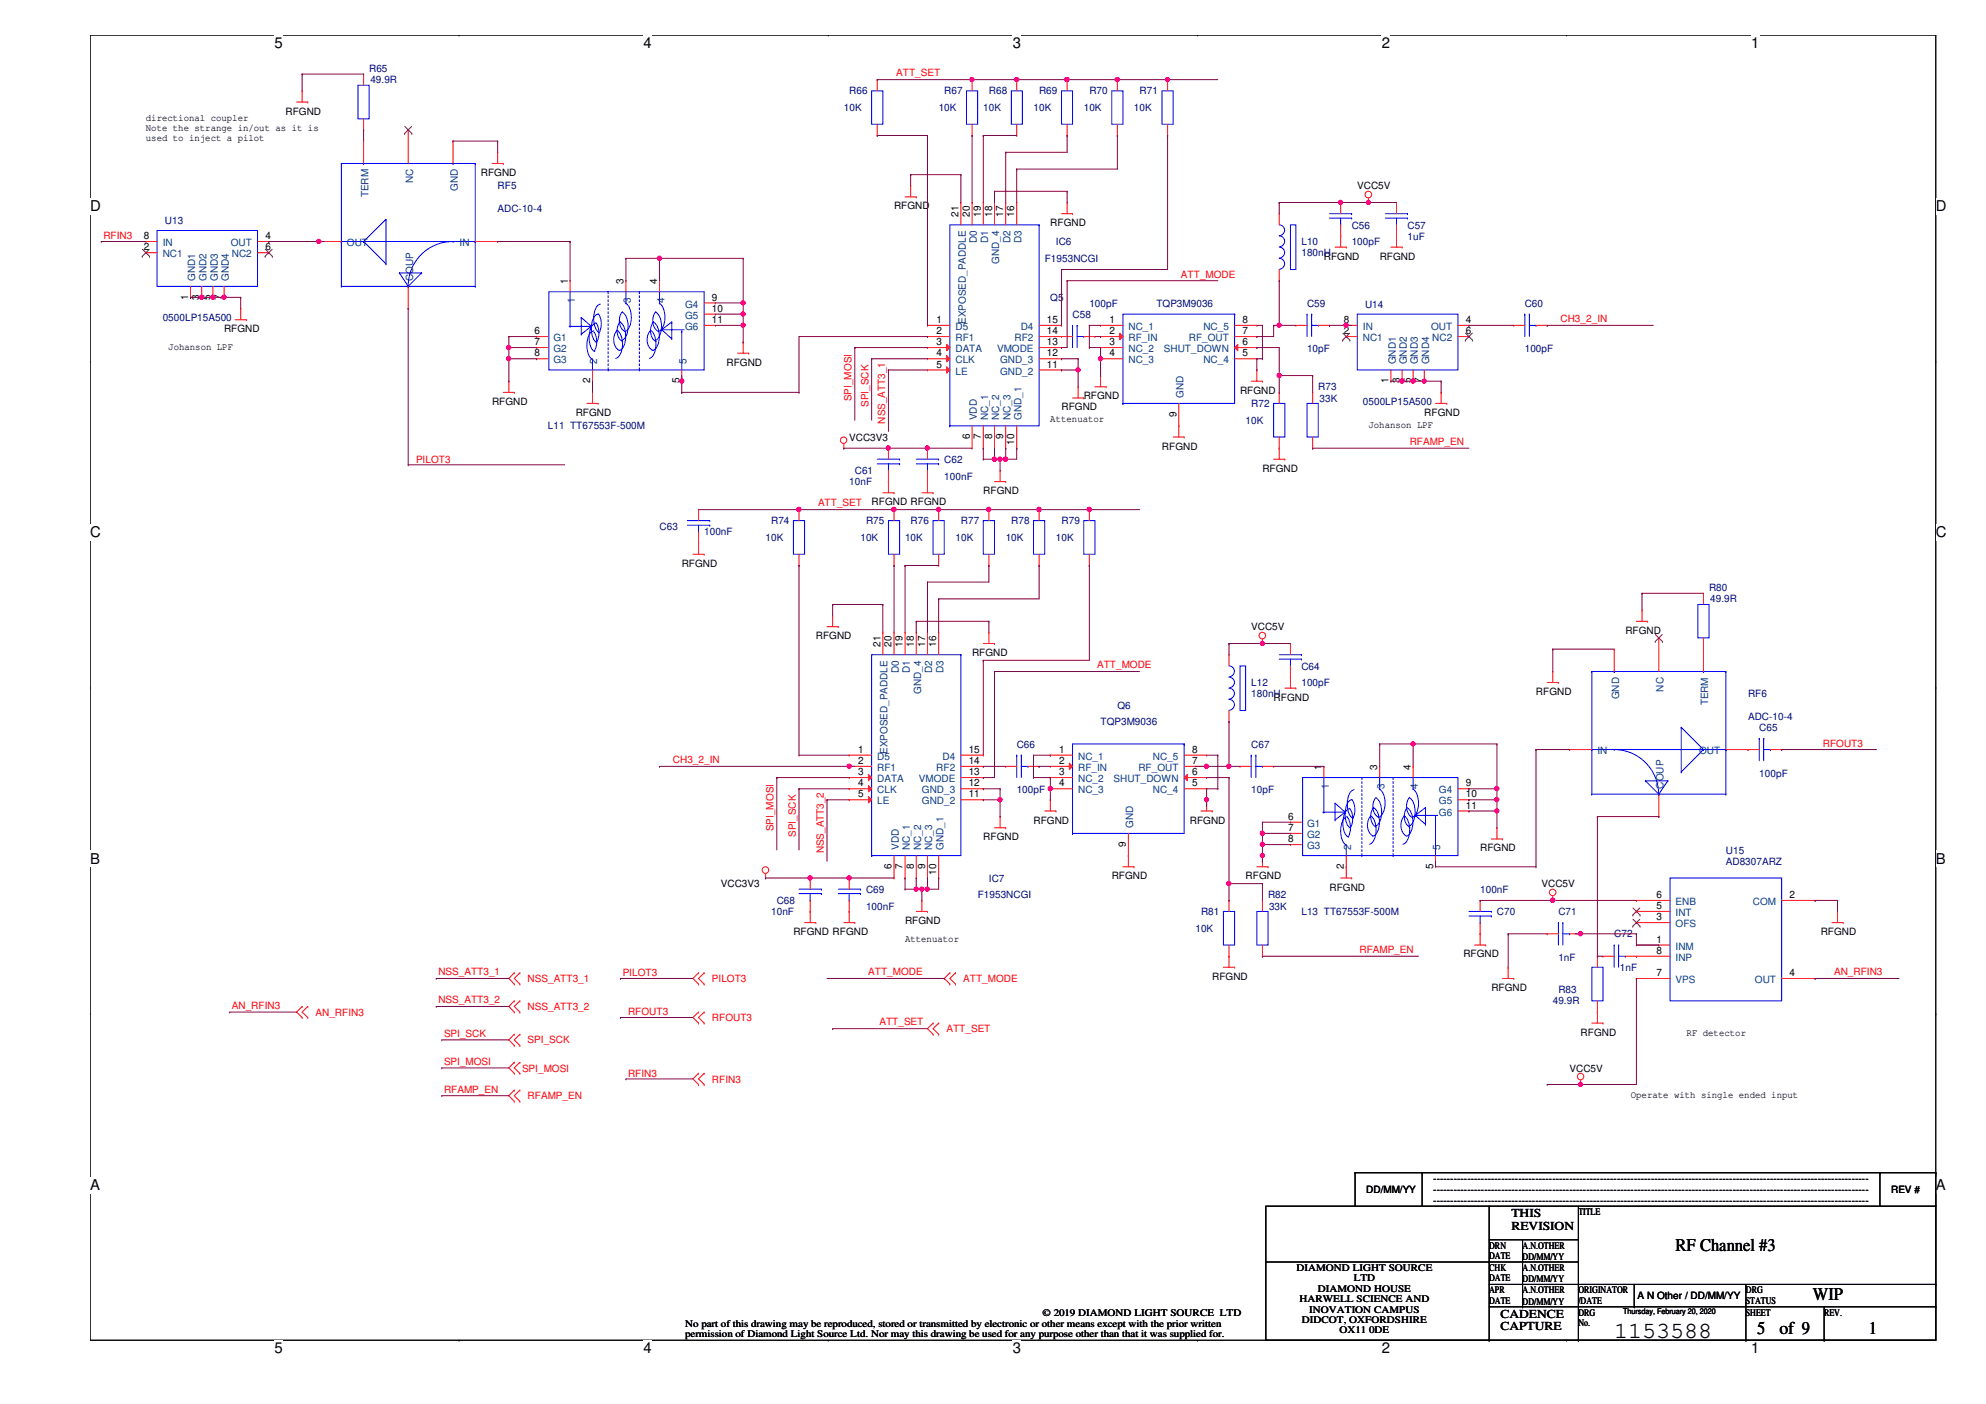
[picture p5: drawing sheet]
<svg xmlns="http://www.w3.org/2000/svg" width="420mm" height="297mm" viewBox="0 0 420 297" stroke-linecap="round" stroke-linejoin="round" font-family="sans-serif">
<defs><g id="words">
<text font-size="5" x="341.5" y="283">1153588</text>
<g font-size="3.8">
<text x="354.5" y="264.8">RF Channel #3</text>
<text x="383.5" y="275.1">WIP</text>
<text x="371.7" y="282.2">5</text>
<text x="376.5" y="282.2">of 9</text>
<text x="395.4" y="282.2">1</text>
</g>
<g font-size="3.1">
<text x="58.1" y="10.2">5</text>
<text x="136.1" y="10.2">4</text>
<text x="214.2" y="10.2">3</text>
<text x="292.4" y="10.2">2</text>
<text x="370.5" y="10.2">1</text>
<text x="19" y="44.7">D</text>
<text x="409.5" y="44.7">D</text>
<text x="19" y="113.7">C</text>
<text x="409.5" y="113.7">C</text>
<text x="19" y="182.8">B</text>
<text x="409.5" y="182.8">B</text>
<text x="19" y="251.8">A</text>
<text x="409.5" y="251.8">A</text>
<text x="58.1" y="286.3">5</text>
<text x="136.1" y="286.3">4</text>
<text x="214.2" y="286.3">3</text>
<text x="292.4" y="286.3">2</text>
<text x="370.5" y="286.3">1</text>
</g>
<g font-size="2.6">
<text x="319.7" y="257.5">THIS</text>
<text x="319.7" y="260.2">REVISION</text>
<text x="317.4" y="278.8">CADENCE</text>
<text x="317.4" y="281.5">CAPTURE</text>
</g>
<g font-size="2.1" fill="#000080">
<text x="78.1" y="15.3">R65</text>
<text x="78.4" y="17.6">49.9R</text>
<text x="178.5" y="23.5">10K</text>
<text x="179.7" y="20">R66</text>
<text x="198.6" y="23.5">10K</text>
<text x="199.8" y="20">R67</text>
<text x="208" y="23.5">10K</text>
<text x="209.2" y="20">R68</text>
<text x="218.7" y="23.5">10K</text>
<text x="219.8" y="20">R69</text>
<text x="229.3" y="23.5">10K</text>
<text x="230.5" y="20">R70</text>
<text x="239.9" y="23.5">10K</text>
<text x="241.1" y="20">R71</text>
<text x="105.3" y="40">RF5</text>
<text x="34.9" y="47.4">U13</text>
<text x="105.3" y="44.8">ADC-10-4</text>
<text x="223.4" y="51.9">IC6</text>
<text x="275.3" y="51.9">L10</text>
<text x="286" y="48.3">C56</text>
<text x="286" y="51.9">100pF</text>
<text x="297.8" y="48.3">C57</text>
<text x="297.8" y="50.7">1uF</text>
<text x="221" y="55.4">F1953NCGI</text>
<text x="275.3" y="54.2">180nH</text>
<text x="222.2" y="63.7">Q5</text>
<text x="230.5" y="64.9">100pF</text>
<text x="244.6" y="64.9">TQP3M9036</text>
<text x="276.5" y="64.9">C59</text>
<text x="288.8" y="65.1">U14</text>
<text x="322.6" y="64.9">C60</text>
<text x="34.4" y="67.9">0500LP15A500</text>
<text x="226.9" y="67.2">C58</text>
<text x="276.5" y="74.5">10pF</text>
<text x="322.6" y="74.5">100pF</text>
<text x="278.9" y="82.6">R73</text>
<text x="263.5" y="89.7">10K</text>
<text x="264.7" y="86.1">R72</text>
<text x="279.1" y="85">33K</text>
<text x="288.3" y="85.6">0500LP15A500</text>
<text x="115.9" y="90.8">L11 TT67553F-500M</text>
<text x="180.8" y="100.3">C61</text>
<text x="199.8" y="98">C62</text>
<text x="199.8" y="101.5">100nF</text>
<text x="179.7" y="102.7">10nF</text>
<text x="139.5" y="112.1">C63</text>
<text x="149" y="113.3">100nF</text>
<text x="163.2" y="110.9">R74</text>
<text x="183.2" y="110.9">R75</text>
<text x="192.7" y="110.9">R76</text>
<text x="203.3" y="110.9">R77</text>
<text x="214" y="110.9">R78</text>
<text x="224.6" y="110.9">R79</text>
<text x="162" y="114.5">10K</text>
<text x="182" y="114.5">10K</text>
<text x="191.5" y="114.5">10K</text>
<text x="202.1" y="114.5">10K</text>
<text x="212.8" y="114.5">10K</text>
<text x="223.4" y="114.5">10K</text>
<text x="361.6" y="125.1">R80</text>
<text x="361.8" y="127.5">49.9R</text>
<text x="275.3" y="141.6">C64</text>
<text x="236.4" y="149.9">Q6</text>
<text x="264.7" y="145.2">L12</text>
<text x="264.7" y="147.5">180nH</text>
<text x="275.3" y="145.2">100pF</text>
<text x="369.8" y="147.5">RF6</text>
<text x="232.8" y="153.5">TQP3M9036</text>
<text x="369.8" y="152.3">ADC-10-4</text>
<text x="372.2" y="154.6">C65</text>
<text x="215.1" y="158.2">C66</text>
<text x="264.7" y="158.2">C67</text>
<text x="215.1" y="167.9">100pF</text>
<text x="264.7" y="167.9">10pF</text>
<text x="372.2" y="164.3">100pF</text>
<text x="365.1" y="180.6">U15</text>
<text x="365.1" y="183">AD8307ARZ</text>
<text x="164.3" y="191.3">C68</text>
<text x="183.2" y="188.9">C69</text>
<text x="206.8" y="190.1">F1953NCGI</text>
<text x="209.2" y="186.5">IC7</text>
<text x="268.3" y="190.1">R82</text>
<text x="313.1" y="188.9">100nF</text>
<text x="163.2" y="193.6">10nF</text>
<text x="183.2" y="192.4">100nF</text>
<text x="252.9" y="197.1">10K</text>
<text x="254.1" y="193.6">R81</text>
<text x="268.5" y="192.4">33K</text>
<text x="275.3" y="193.6">L13 TT67553F-500M</text>
<text x="316.7" y="193.6">C70</text>
<text x="329.7" y="193.6">C71</text>
<text x="329.7" y="203.3">1nF</text>
<text x="341.5" y="198.3">C72</text>
<text x="342.7" y="205.4">1nF</text>
<text x="328.5" y="212.5">49.9R</text>
<text x="329.7" y="210.1">R83</text>
</g>
<g font-size="2.1" fill="#f00">
<text x="189.6" y="16.2">ATT_SET</text>
<text x="21.9" y="50.6">RFIN3</text>
<text x="249.9" y="58.7">ATT_MODE</text>
<text x="330.2" y="68.2">CH3_2_IN</text>
<text x="180.2" y="84.9" transform="rotate(-90 180.2 84.9)">SPI_MOSI</text>
<text x="183.7" y="86.1" transform="rotate(-90 183.7 86.1)">SPI_SCK</text>
<text x="187.3" y="89.6" transform="rotate(-90 187.3 89.6)">NSS_ATT3_1</text>
<text x="298.2" y="94.1">RFAMP_EN</text>
<text x="88" y="97.9">PILOT3</text>
<text x="173.1" y="107.1">ATT_SET</text>
<text x="232.1" y="141.4">ATT_MODE</text>
<text x="142.4" y="161.5">CH3_2_IN</text>
<text x="385.7" y="158.1">RFOUT3</text>
<text x="163.7" y="175.9" transform="rotate(-90 163.7 175.9)">SPI_MOSI</text>
<text x="168.4" y="177" transform="rotate(-90 168.4 177)">SPI_SCK</text>
<text x="174.3" y="180.6" transform="rotate(-90 174.3 180.6)">NSS_ATT3_2</text>
<text x="287.6" y="201.6">RFAMP_EN</text>
<text x="92.8" y="206.3">NSS_ATT3_1</text>
<text x="111.6" y="207.8">NSS_ATT3_1</text>
<text x="131.7" y="206.5">PILOT3</text>
<text x="150.6" y="207.8">PILOT3</text>
<text x="183.7" y="206.3">ATT_MODE</text>
<text x="203.8" y="207.8">ATT_MODE</text>
<text x="388" y="206.3">AN_RFIN3</text>
<text x="49.1" y="213.4">AN_RFIN3</text>
<text x="66.8" y="214.9">AN_RFIN3</text>
<text x="92.8" y="212.3">NSS_ATT3_2</text>
<text x="111.6" y="213.7">NSS_ATT3_2</text>
<text x="132.9" y="214.8">RFOUT3</text>
<text x="93.9" y="219.3">SPI_SCK</text>
<text x="111.6" y="220.8">SPI_SCK</text>
<text x="150.6" y="216.1">RFOUT3</text>
<text x="186.1" y="217">ATT_SET</text>
<text x="200.2" y="218.4">ATT_SET</text>
<text x="93.9" y="225.3">SPI_MOSI</text>
<text x="110.4" y="226.7">SPI_MOSI</text>
<text x="132.9" y="227.8">RFIN3</text>
<text x="93.9" y="231.1">RFAMP_EN</text>
<text x="111.6" y="232.6">RFAMP_EN</text>
<text x="150.6" y="229">RFIN3</text>
</g>
<g font-size="2.1">
<text x="30.9" y="25.6">directional coupler</text>
<text x="30.9" y="27.7">Note the strange in/out as it is</text>
<text x="30.9" y="29.8">used to inject a pilot</text>
<text x="60.4" y="24.3">RFGND</text>
<text x="101.7" y="37.2">RFGND</text>
<text x="287.1" y="40">VCC5V</text>
<text x="189.1" y="44.3">RFGND</text>
<text x="202.8" y="45.9" transform="rotate(-90 202.8 45.9)">21</text>
<text x="205.1" y="45.9" transform="rotate(-90 205.1 45.9)">20</text>
<text x="207.5" y="45.9" transform="rotate(-90 207.5 45.9)">19</text>
<text x="209.9" y="45.9" transform="rotate(-90 209.9 45.9)">18</text>
<text x="212.3" y="45.9" transform="rotate(-90 212.3 45.9)">17</text>
<text x="214.6" y="45.9" transform="rotate(-90 214.6 45.9)">16</text>
<text x="222.2" y="47.9">RFGND</text>
<text x="30.4" y="50.6">8</text>
<text x="30.4" y="53">2</text>
<text x="56.1" y="50.6">4</text>
<text x="56.1" y="53">6</text>
<text x="280.1" y="54.9">RFGND</text>
<text x="291.9" y="54.9">RFGND</text>
<text x="39.8" y="63.4" transform="rotate(-90 39.8 63.4)">1</text>
<text x="42.2" y="63.4" transform="rotate(-90 42.2 63.4)">3</text>
<text x="44.5" y="63.4" transform="rotate(-90 44.5 63.4)">5</text>
<text x="46.9" y="63.4" transform="rotate(-90 46.9 63.4)">7</text>
<text x="120.1" y="60.1" transform="rotate(-90 120.1 60.1)">1</text>
<text x="131.9" y="60.1" transform="rotate(-90 131.9 60.1)">3</text>
<text x="139" y="60.1" transform="rotate(-90 139 60.1)">4</text>
<text x="150.6" y="63.6">9</text>
<text x="150.6" y="66">10</text>
<text x="47.4" y="70.3">RFGND</text>
<text x="113.1" y="70.7">6</text>
<text x="150.6" y="68.3">11</text>
<text x="198.1" y="68.3">1</text>
<text x="198.1" y="70.7">2</text>
<text x="221.5" y="68.3">15</text>
<text x="221.5" y="70.7">14</text>
<text x="234.7" y="68.3">1</text>
<text x="234.7" y="70.7">2</text>
<text x="262.8" y="68.3">8</text>
<text x="262.8" y="70.7">7</text>
<text x="284.3" y="68.3">8</text>
<text x="284.3" y="70.7">2</text>
<text x="310.1" y="68.3">4</text>
<text x="310.1" y="70.7">6</text>
<text x="35.6" y="74">Johanson LPF</text>
<text x="113.1" y="73">7</text>
<text x="113.1" y="75.4">8</text>
<text x="153.7" y="77.4">RFGND</text>
<text x="198.1" y="73">3</text>
<text x="198.1" y="75.4">4</text>
<text x="198.1" y="77.8">5</text>
<text x="221.5" y="73">13</text>
<text x="221.5" y="75.4">12</text>
<text x="221.5" y="77.8">11</text>
<text x="234.7" y="73">3</text>
<text x="234.7" y="75.4">4</text>
<text x="262.8" y="73">6</text>
<text x="262.8" y="75.4">5</text>
<text x="124.8" y="81.1" transform="rotate(-90 124.8 81.1)">2</text>
<text x="143.7" y="81.1" transform="rotate(-90 143.7 81.1)">5</text>
<text x="262.3" y="83.3">RFGND</text>
<text x="293.8" y="81.1" transform="rotate(-90 293.8 81.1)">1</text>
<text x="296.1" y="81.1" transform="rotate(-90 296.1 81.1)">3</text>
<text x="298.4" y="81.1" transform="rotate(-90 298.4 81.1)">5</text>
<text x="300.8" y="81.1" transform="rotate(-90 300.8 81.1)">7</text>
<text x="104.1" y="85.6">RFGND</text>
<text x="121.8" y="88">RFGND</text>
<text x="222.2" y="89.4">Attenuator</text>
<text x="224.6" y="86.8">RFGND</text>
<text x="229.3" y="84.5">RFGND</text>
<text x="248.9" y="88.2" transform="rotate(-90 248.9 88.2)">9</text>
<text x="301.3" y="88">RFGND</text>
<text x="179.7" y="93.2">VCC3V3</text>
<text x="205.1" y="92.9" transform="rotate(-90 205.1 92.9)">6</text>
<text x="207.5" y="92.9" transform="rotate(-90 207.5 92.9)">7</text>
<text x="209.9" y="92.9" transform="rotate(-90 209.9 92.9)">8</text>
<text x="212.3" y="92.9" transform="rotate(-90 212.3 92.9)">9</text>
<text x="214.6" y="94.1" transform="rotate(-90 214.6 94.1)">10</text>
<text x="245.8" y="95.1">RFGND</text>
<text x="289.5" y="90.6">Johanson LPF</text>
<text x="267.1" y="99.8">RFGND</text>
<text x="184.4" y="106.9">RFGND RFGND</text>
<text x="208" y="104.6">RFGND</text>
<text x="144.2" y="119.9">RFGND</text>
<text x="172.6" y="135.3">RFGND</text>
<text x="186.3" y="136.9" transform="rotate(-90 186.3 136.9)">21</text>
<text x="188.6" y="136.9" transform="rotate(-90 188.6 136.9)">20</text>
<text x="191" y="136.9" transform="rotate(-90 191 136.9)">19</text>
<text x="193.3" y="136.9" transform="rotate(-90 193.3 136.9)">18</text>
<text x="195.7" y="136.9" transform="rotate(-90 195.7 136.9)">17</text>
<text x="198.1" y="136.9" transform="rotate(-90 198.1 136.9)">16</text>
<text x="264.7" y="133.4">VCC5V</text>
<text x="343.9" y="134.1">RFGND</text>
<text x="205.7" y="138.8">RFGND</text>
<text x="269.5" y="148.3">RFGND</text>
<text x="325" y="147.1">RFGND</text>
<text x="181.6" y="159.3">1</text>
<text x="181.6" y="161.6">2</text>
<text x="204.9" y="159.3">15</text>
<text x="204.9" y="161.6">14</text>
<text x="224.1" y="159.3">1</text>
<text x="224.1" y="161.6">2</text>
<text x="252.2" y="159.3">8</text>
<text x="252.2" y="161.6">7</text>
<text x="181.6" y="164">3</text>
<text x="181.6" y="166.4">4</text>
<text x="204.9" y="164">13</text>
<text x="204.9" y="166.4">12</text>
<text x="224.1" y="164">3</text>
<text x="224.1" y="166.4">4</text>
<text x="252.2" y="164">6</text>
<text x="252.2" y="166.4">5</text>
<text x="279.6" y="162.9" transform="rotate(-90 279.6 162.9)">1</text>
<text x="291.4" y="162.9" transform="rotate(-90 291.4 162.9)">3</text>
<text x="298.4" y="162.9" transform="rotate(-90 298.4 162.9)">4</text>
<text x="310.1" y="166.4">9</text>
<text x="181.6" y="168.7">5</text>
<text x="204.9" y="168.7">11</text>
<text x="272.5" y="173.4">6</text>
<text x="310.1" y="168.7">10</text>
<text x="310.1" y="171.1">11</text>
<text x="208" y="177.8">RFGND</text>
<text x="218.7" y="174.2">RFGND</text>
<text x="238.2" y="179.2" transform="rotate(-90 238.2 179.2)">9</text>
<text x="251.7" y="174.2">RFGND</text>
<text x="272.5" y="175.8">7</text>
<text x="272.5" y="178.2">8</text>
<text x="188.6" y="183.9" transform="rotate(-90 188.6 183.9)">6</text>
<text x="191" y="183.9" transform="rotate(-90 191 183.9)">7</text>
<text x="193.3" y="183.9" transform="rotate(-90 193.3 183.9)">8</text>
<text x="195.7" y="183.9" transform="rotate(-90 195.7 183.9)">9</text>
<text x="198.1" y="185" transform="rotate(-90 198.1 185)">10</text>
<text x="284.3" y="183.9" transform="rotate(-90 284.3 183.9)">2</text>
<text x="303.2" y="183.9" transform="rotate(-90 303.2 183.9)">5</text>
<text x="313.1" y="180.1">RFGND</text>
<text x="152.5" y="187.7">VCC3V3</text>
<text x="235.2" y="186.1">RFGND</text>
<text x="263.5" y="186.1">RFGND</text>
<text x="281.3" y="188.4">RFGND</text>
<text x="326.1" y="187.7">VCC5V</text>
<text x="350.5" y="190">6</text>
<text x="378.6" y="190">2</text>
<text x="167.9" y="197.9">RFGND RFGND</text>
<text x="191.5" y="195.5">RFGND</text>
<text x="350.5" y="192.3">5</text>
<text x="350.5" y="194.7">3</text>
<text x="385.2" y="197.9">RFGND</text>
<text x="191.5" y="199.2">Attenuator</text>
<text x="309.6" y="202.6">RFGND</text>
<text x="350.5" y="199.4">1</text>
<text x="350.5" y="201.8">8</text>
<text x="256.5" y="207.3">RFGND</text>
<text x="315.5" y="209.7">RFGND</text>
<text x="350.5" y="206.5">7</text>
<text x="378.6" y="206.5">4</text>
<text x="334.4" y="219.1">RFGND</text>
<text x="356.8" y="219.3">RF detector</text>
<text x="332.1" y="226.7">VCC5V</text>
<text x="345" y="232.3">Operate with single ended input</text>
<text x="303.2" y="250.1">--------------------------------------------------------------------------------------------------------------------------------</text>
<text x="289.1" y="252.4">DD/MM/YY</text>
<text x="303.2" y="252.4">--------------------------------------------------------------------------------------------------------------------------------</text>
<text x="303.2" y="254.8">--------------------------------------------------------------------------------------------------------------------------------</text>
<text x="333.9" y="257.1">TITLE</text>
<text x="400.1" y="252.4">REV #</text>
<text x="274.3" y="268.9">DIAMOND LIGHT SOURCE</text>
<text x="315" y="264.2">DRN</text>
<text x="315" y="266.4">DATE</text>
<text x="315" y="268.9">CHK</text>
<text x="322.1" y="266.6">DD/MM/YY</text>
<text x="322.1" y="264.2">A.N.OTHER</text>
<text x="322.1" y="268.9">A.N.OTHER</text>
<text x="274.9" y="275.5">HARWELL SCIENCE AND</text>
<text x="278.8" y="273.3">DIAMOND HOUSE</text>
<text x="286.4" y="271.1">LTD</text>
<text x="315" y="273.6">APR</text>
<text x="315" y="275.8">DATE</text>
<text x="315" y="271.1">DATE</text>
<text x="322.1" y="273.6">A.N.OTHER</text>
<text x="322.1" y="271.3">DD/MM/YY</text>
<text x="333.9" y="273.6">ORIGINATOR</text>
<text x="333.9" y="275.8">/DATE</text>
<text x="346.5" y="274.9">A N Other / DD/MM/YY</text>
<text x="369.4" y="273.6">DRG</text>
<text x="369.4" y="275.8">STATUS</text>
<text x="144.9" y="280.7">No part of this drawing may be reproduced, stored or transmitted by electronic or other means except with the prior written</text>
<text x="220.6" y="278.4">© 2019 DIAMOND LIGHT SOURCE LTD</text>
<text x="275.4" y="279.9">DIDCOT, OXFORDSHIRE</text>
<text x="277" y="277.7">INOVATION CAMPUS</text>
<text x="322.1" y="276">DD/MM/YY</text>
<text x="333.9" y="278.4">DRG</text>
<text x="333.9" y="280.6">No.</text>
<text x="369.4" y="278.4">SHEET</text>
<text x="385.9" y="278.4">REV.</text>
<text x="144.9" y="282.9">permission of Diamond Light Source Ltd. Nor may this drawing be used for any purpose other than that it was supplied for.</text>
<text x="283.4" y="282.1">OX11 0DE</text>
</g>
<g font-size="2.1" fill="#004080">
<text x="77.9" y="41.7" transform="rotate(-90 77.9 41.7)">TERM</text>
<text x="87.4" y="38.8" transform="rotate(-90 87.4 38.8)">NC</text>
<text x="96.9" y="40.5" transform="rotate(-90 96.9 40.5)">GND</text>
<text x="34.4" y="52.1">IN</text>
<text x="48.8" y="52.1">OUT</text>
<text x="73.4" y="52.1">OUT</text>
<text x="97.2" y="52.1">IN</text>
<text x="206.7" y="51.5" transform="rotate(-90 206.7 51.5)">D0</text>
<text x="209" y="51.5" transform="rotate(-90 209 51.5)">D1</text>
<text x="213.8" y="51.5" transform="rotate(-90 213.8 51.5)">D2</text>
<text x="216.1" y="51.5" transform="rotate(-90 216.1 51.5)">D3</text>
<text x="34.4" y="54.4">NC1</text>
<text x="41.3" y="59.4" transform="rotate(-90 41.3 59.4)">GND1</text>
<text x="43.7" y="59.4" transform="rotate(-90 43.7 59.4)">GND2</text>
<text x="46.1" y="59.4" transform="rotate(-90 46.1 59.4)">GND3</text>
<text x="48.4" y="59.4" transform="rotate(-90 48.4 59.4)">GND4</text>
<text x="49.1" y="54.4">NC2</text>
<text x="87.4" y="59.4" transform="rotate(-90 87.4 59.4)">COUP</text>
<text x="211.4" y="55.8" transform="rotate(-90 211.4 55.8)">GND_4</text>
<text x="121.6" y="64.1" transform="rotate(-90 121.6 64.1)">1</text>
<text x="133.4" y="64.1" transform="rotate(-90 133.4 64.1)">3</text>
<text x="140.5" y="64.1" transform="rotate(-90 140.5 64.1)">4</text>
<text x="144.9" y="65.1">G4</text>
<text x="144.9" y="67.4">G5</text>
<text x="144.9" y="69.8">G6</text>
<text x="202.1" y="69.8">D5</text>
<text x="204.3" y="68.5" transform="rotate(-90 204.3 68.5)">EXPOSED_PADDLE</text>
<text x="215.9" y="69.8">D4</text>
<text x="238.8" y="69.8">NC_1</text>
<text x="254.6" y="69.8">NC_5</text>
<text x="288.3" y="69.8">IN</text>
<text x="302.8" y="69.8">OUT</text>
<text x="117.1" y="72.2">G1</text>
<text x="117.1" y="74.5">G2</text>
<text x="117.1" y="76.9">G3</text>
<text x="126.4" y="77.1" transform="rotate(-90 126.4 77.1)">2</text>
<text x="145.2" y="77.1" transform="rotate(-90 145.2 77.1)">5</text>
<text x="202.1" y="72.2">RF1</text>
<text x="202.1" y="74.5">DATA</text>
<text x="202.1" y="76.9">CLK</text>
<text x="210.9" y="74.5">VMODE</text>
<text x="211.6" y="76.9">GND_3</text>
<text x="214.6" y="72.2">RF2</text>
<text x="238.8" y="72.2">RF_IN</text>
<text x="238.8" y="74.5">NC_2</text>
<text x="238.8" y="76.9">NC_3</text>
<text x="246.3" y="74.5">SHUT_DOWN</text>
<text x="251.5" y="72.2">RF_OUT</text>
<text x="254.6" y="76.9">NC_4</text>
<text x="288.3" y="72.2">NC1</text>
<text x="295.3" y="77.1" transform="rotate(-90 295.3 77.1)">GND1</text>
<text x="297.6" y="77.1" transform="rotate(-90 297.6 77.1)">GND2</text>
<text x="300" y="77.1" transform="rotate(-90 300 77.1)">GND3</text>
<text x="302.3" y="77.1" transform="rotate(-90 302.3 77.1)">GND4</text>
<text x="303" y="72.2">NC2</text>
<text x="202.1" y="79.2">LE</text>
<text x="211.6" y="79.2">GND_2</text>
<text x="206.7" y="88.9" transform="rotate(-90 206.7 88.9)">VDD</text>
<text x="209" y="88.9" transform="rotate(-90 209 88.9)">NC_1</text>
<text x="211.4" y="88.9" transform="rotate(-90 211.4 88.9)">NC_2</text>
<text x="213.8" y="88.9" transform="rotate(-90 213.8 88.9)">NC_3</text>
<text x="216.1" y="88.9" transform="rotate(-90 216.1 88.9)">GND_1</text>
<text x="250.4" y="84.2" transform="rotate(-90 250.4 84.2)">GND</text>
<text x="190.2" y="142.4" transform="rotate(-90 190.2 142.4)">D0</text>
<text x="192.5" y="142.4" transform="rotate(-90 192.5 142.4)">D1</text>
<text x="197.2" y="142.4" transform="rotate(-90 197.2 142.4)">D2</text>
<text x="199.6" y="142.4" transform="rotate(-90 199.6 142.4)">D3</text>
<text x="194.9" y="146.8" transform="rotate(-90 194.9 146.8)">GND_4</text>
<text x="342.5" y="148" transform="rotate(-90 342.5 148)">GND</text>
<text x="352" y="146.3" transform="rotate(-90 352 146.3)">NC</text>
<text x="361.4" y="149.2" transform="rotate(-90 361.4 149.2)">TERM</text>
<text x="185.6" y="160.7">D5</text>
<text x="187.8" y="159.5" transform="rotate(-90 187.8 159.5)">EXPOSED_PADDLE</text>
<text x="199.4" y="160.7">D4</text>
<text x="228.1" y="160.7">NC_1</text>
<text x="243.9" y="160.7">NC_5</text>
<text x="337.9" y="159.6">IN</text>
<text x="359.5" y="159.6">OUT</text>
<text x="185.6" y="163.1">RF1</text>
<text x="185.6" y="165.5">DATA</text>
<text x="185.6" y="167.9">CLK</text>
<text x="194.4" y="165.5">VMODE</text>
<text x="195" y="167.9">GND_3</text>
<text x="198.1" y="163.1">RF2</text>
<text x="228.1" y="163.1">RF_IN</text>
<text x="228.1" y="165.5">NC_2</text>
<text x="228.1" y="167.9">NC_3</text>
<text x="235.6" y="165.5">SHUT_DOWN</text>
<text x="240.8" y="163.1">RF_OUT</text>
<text x="243.9" y="167.9">NC_4</text>
<text x="281.1" y="166.9" transform="rotate(-90 281.1 166.9)">1</text>
<text x="292.9" y="166.9" transform="rotate(-90 292.9 166.9)">3</text>
<text x="300" y="166.9" transform="rotate(-90 300 166.9)">4</text>
<text x="304.4" y="167.9">G4</text>
<text x="352" y="166.8" transform="rotate(-90 352 166.8)">COUP</text>
<text x="185.6" y="170.2">LE</text>
<text x="195" y="170.2">GND_2</text>
<text x="304.4" y="170.2">G5</text>
<text x="304.4" y="172.6">G6</text>
<text x="190.2" y="179.8" transform="rotate(-90 190.2 179.8)">VDD</text>
<text x="192.5" y="179.8" transform="rotate(-90 192.5 179.8)">NC_1</text>
<text x="194.9" y="179.8" transform="rotate(-90 194.9 179.8)">NC_2</text>
<text x="197.2" y="179.8" transform="rotate(-90 197.2 179.8)">NC_3</text>
<text x="199.6" y="179.8" transform="rotate(-90 199.6 179.8)">GND_1</text>
<text x="239.7" y="175.1" transform="rotate(-90 239.7 175.1)">GND</text>
<text x="276.5" y="174.9">G1</text>
<text x="276.5" y="177.3">G2</text>
<text x="276.5" y="179.7">G3</text>
<text x="285.8" y="179.8" transform="rotate(-90 285.8 179.8)">2</text>
<text x="304.7" y="179.8" transform="rotate(-90 304.7 179.8)">5</text>
<text x="354.5" y="191.5">ENB</text>
<text x="370.8" y="191.5">COM</text>
<text x="354.5" y="193.8">INT</text>
<text x="354.5" y="196.2">OFS</text>
<text x="354.5" y="200.9">INM</text>
<text x="354.5" y="203.3">INP</text>
<text x="354.5" y="208">VPS</text>
<text x="371.3" y="208">OUT</text>
</g>
<text font-size="1.7" x="343.4" y="278">Thursday, February 20, 2020</text>
</g></defs>
<path d="M19.1 7.4h390.4v276.1h-390.4z" fill="none" stroke="#000" stroke-width=".21"/>
<g fill="#fff">
<path d="M58.1 7.4h1.7v3.5h-1.7z"/>
<path d="M58.1 283.5h1.7v3h-1.7z"/>
</g>
<path d="M97.1 7.4h.1M97.1 283.5h.1" fill="none" stroke="#000" stroke-width=".21"/>
<g fill="#fff">
<path d="M136.1 7.4h1.8v3.5h-1.8z"/>
<path d="M136.1 283.5h1.8v3h-1.8z"/>
</g>
<path d="M175.2 7.4h.1M175.2 283.5h.1" fill="none" stroke="#000" stroke-width=".21"/>
<g fill="#fff">
<path d="M214.2 7.4h1.8v3.5h-1.8z"/>
<path d="M214.2 283.5h1.8v3h-1.8z"/>
</g>
<path d="M253.3 7.4h.1M253.3 283.5h.1" fill="none" stroke="#000" stroke-width=".21"/>
<g fill="#fff">
<path d="M292.4 7.4h1.7v3.5h-1.7z"/>
<path d="M292.4 283.5h1.7v3h-1.7z"/>
</g>
<path d="M331.4 7.4h.1M331.4 283.5h.1" fill="none" stroke="#000" stroke-width=".21"/>
<g fill="#fff">
<path d="M370.5 7.4h1.7v3.5h-1.7z"/>
<path d="M370.5 283.5h1.7v3h-1.7z"/>
<path d="M19.1 41.9h2.2v3.5h-2.2z"/>
<path d="M409.5 41.9h2.3v3.5h-2.3z"/>
<path d="M19.1 110.9h2.2v3.5h-2.2z"/>
<path d="M409.5 110.9h2.3v3.5h-2.3z"/>
</g>
<path d="M19.1 76.4h.1M409.5 76.4h.1" fill="none" stroke="#000" stroke-width=".21"/>
<g fill="#fff">
<path d="M19.1 180h2v3.4h-2z"/>
<path d="M409.5 180h2.1v3.4h-2.1z"/>
</g>
<path d="M19.1 145.5h.1M409.5 145.5h.1" fill="none" stroke="#000" stroke-width=".21"/>
<g fill="#fff">
<path d="M19.1 249h2v3.5h-2z"/>
<path d="M409.5 249h2.1v3.5h-2.1z"/>
</g>
<g fill="none" stroke="#000" stroke-width=".21">
<path d="M19.1 214.5h.1M409.5 214.5h.1M267.8 255.2h141.7v28.3h-141.7zM286.7 248.1h.1M286.7 248.1v7.1M286.7 248.1h122.8M300.9 248.1h.1M300.9 248.1v7.1M315 255.2v28.3M333.9 255.2v28.3M397.7 248.1h.1M397.7 248.1v7.1"/>
<path d="M409.5 248.1h.1M409.5 248.1v7.1M267.8 267h66.1M315 267h.1M315 271.7h94.5M315 276.5h94.5M315 262.3h18.9M322.1 276.5h.1M322.1 262.3v14.2M333.9 267h.1M333.9 262.3h.1M345.7 276.5h.1"/>
<path d="M345.7 271.7v4.8M369.4 271.7v11.8M385.9 276.5v7M409.5 271.7h.1M409.5 276.5h.1M315 283.5h.1M333.9 283.5h.1M369.4 283.5h.1M385.9 283.5h.1"/>
</g>
<g fill="none" stroke="#f00" stroke-width=".21">
<path d="M63.9 19.2h.1M63.9 19.2v2.4M247 16.8h.1M247 16.8v2.4M62.7 21.6h2.4M65.1 21.6h.1M104.1 34.6h2.4M105.3 32.2h.1M105.3 32.2v2.4M106.5 34.6h.1M192.7 39.3h.1M192.7 39.3v2.4"/>
<path d="M247 28.7h.1M247 26.3v2.4M120.6 59.4h.1M120.6 59.4v2.3M132.4 59.4h.1M132.4 59.4v2.3M139.5 59.4h.1M139.5 59.4v2.3M191.5 41.7h2.3M193.8 41.7h.1M224.6 45.2h2.3M225.8 42.8h.1"/>
<path d="M225.8 42.8v2.4M226.9 45.2h.1M282.4 52.3h2.4M283.6 49.9h.1M283.6 42.8h.1M283.6 42.8v2.4M283.6 47.6v4.7M284.8 52.3h.1M289.5 42.8h.1M289.5 41.9v.9M294.3 52.3h2.3M295.4 49.9h.1"/>
<path d="M295.4 49.9v2.4M296.6 52.3h.1M49.7 67.6h2.4M50.9 65.3h.1M50.9 65.3v2.3M52.1 67.6h.1M113.5 71.2h.1M113.5 73.5h.1M113.5 75.9h.1M113.5 71.2h2.4M113.5 73.5h2.4M113.5 75.9h2.4"/>
<path d="M125.3 78.3v2.3M144.2 78.3v2.3M149 64.1h2.3M149 66.5h2.3M149 68.8h2.3M151.3 64.1h.1M151.3 66.5h.1M151.3 68.8h.1M156 74.7h2.4M157.2 72.4h.1M157.2 72.4v2.3M158.4 74.7h.1"/>
<path d="M232.8 79.5h.1M232.8 68.8h.1M232.8 79.5v2.3M232.8 68.8h4.8M265.9 78.3h.1M265.9 78.3v2.3M106.5 83h2.3M107.7 80.6h.1M107.7 80.6v2.4M108.8 83h.1M124.2 85.3h2.3M125.3 83h.1"/>
<path d="M125.3 80.6h.1M125.3 83v2.3M126.5 85.3h.1M144.2 80.6h.1M178.5 94.8h.1M178.5 93.9v.9M211.6 99.5h.1M211.6 99.5v2.4M226.9 84.2h2.4M228.1 81.8h.1M228.1 81.8v2.4M229.3 84.2h.1"/>
<path d="M231.6 81.8h2.4M234 81.8h.1M248.2 92.5h2.3M249.4 90.1h.1M249.4 90.1v2.4M250.5 92.5h.1M264.7 80.6h2.4M267.1 80.6h.1M269.5 97.2h2.3M270.6 94.8h.1M270.6 94.8v2.4M271.8 97.2h.1"/>
<path d="M303.7 85.3h2.4M304.9 83h.1M304.9 83v2.3M306.1 85.3h.1M146.6 117.3h2.4M147.8 114.9h.1M147.8 114.9v2.4M149 117.3h.1M186.8 104.3h2.3M188 101.9h.1M188 101.9v2.4M189.1 104.3h.1"/>
<path d="M195 104.3h2.4M196.2 101.9h.1M196.2 101.9v2.4M197.4 104.3h.1M210.4 101.9h2.4M212.8 101.9h.1M175 132.6h2.3M176.1 130.3h.1M176.1 130.3v2.3M177.3 132.6h.1M208 136.1h2.4M209.2 133.8h.1"/>
<path d="M209.2 133.8v2.3M210.4 136.1h.1M260 138.5h.1M260 138.5v2.4M267.1 136.1h.1M267.1 135.2v.9M341.5 137.3h.1M341.5 137.3v4.8M346.2 131.4h2.4M347.4 129.1h.1M347.4 129.1v2.3M348.6 131.4h.1"/>
<path d="M350.9 135h.1M350.9 135v7.1M360.4 137.3h.1M360.4 137.3v4.8M260 152.7h.1M260 150.3v2.4M271.8 145.6h2.4M273 143.3h.1M273 143.3v2.3M274.2 145.6h.1M327.3 144.4h2.4M328.5 142.1h.1"/>
<path d="M328.5 142.1v2.3M329.7 144.4h.1M332.1 158.6h.1M332.1 158.6h4.7M365.1 158.6h7.1M369.8 158.6h.1M374.6 158.6h2.3M376.9 158.6h.1M210.4 175.1h2.4M211.6 172.8h.1M211.6 172.8v2.3M212.8 175.1h.1"/>
<path d="M221 171.6h2.4M222.2 169.2h.1M222.2 169.2v2.4M223.4 171.6h.1M254.1 171.6h2.4M255.3 169.2h.1M255.3 169.2v2.4M256.5 171.6h.1M273 173.9h.1M273 176.3h.1M273 178.7h.1M273 173.9h2.3"/>
<path d="M273 176.3h2.3M273 178.7h2.3M280.1 162.1h.1M280.1 162.1v2.4M291.9 162.1h.1M291.9 162.1v2.4M299 162.1h.1M299 162.1v2.4M308.4 171.6h2.4M308.4 166.9h2.4M308.4 169.2h2.4M310.8 166.9h.1"/>
<path d="M310.8 169.2h.1M310.8 171.6h.1M315.5 177.5h2.4M316.7 175.1h.1M316.7 175.1v2.4M317.9 177.5h.1M350.9 172.8h.1M350.9 168v4.8M162 185.8h.1M162 184.8v1M170.2 195.2h2.4M171.4 192.8h.1"/>
<path d="M171.4 185.8h.1M171.4 185.8v2.3M171.4 190.5v4.7M172.6 195.2h.1M178.5 195.2h2.3M179.7 192.8h.1M179.7 185.8h.1M179.7 185.8v2.3M179.7 190.5v4.7M180.8 195.2h.1M193.8 192.8h2.4M195 190.5h.1"/>
<path d="M195 190.5v2.3M196.2 192.8h.1M237.6 183.4h2.3M238.7 181h.1M238.7 181v2.4M239.9 183.4h.1M265.9 183.4h2.4M267.1 181h.1M267.1 181v2.4M268.3 183.4h.1M283.6 185.8h2.4M284.8 183.4h.1"/>
<path d="M284.8 181v4.8M286 185.8h.1M303.7 183.4h.1M303.7 181v2.4M312 199.9h2.3M313.1 197.6h.1M313.1 197.6v2.3M314.3 199.9h.1M328.5 190.5h.1M328.5 189.5v1M387.6 195.2h2.3M388.7 192.8h.1"/>
<path d="M388.7 192.8v2.4M389.9 195.2h.1M63.9 212.9h.1M63.9 215.3h.1M63.9 212.9l-1.2 1.2 1.2 1.2M65.1 215.3h.1M65.1 212.9h.1M65.1 212.9l-1.2 1.2 1.2 1.2M108.8 205.8h.1M108.8 208.2h.1M108.8 211.8h.1M108.8 214.1h.1"/>
<path d="M108.8 218.8h.1M108.8 205.8l-1.1 1.2 1.1 1.2M108.8 211.8l-1.1 1.1 1.1 1.2M108.8 218.8l-1.1 1.2 1.1 1.2M110 208.2h.1M110 205.8h.1M110 214.1h.1M110 211.8h.1M110 218.8h.1M110 205.8l-1.2 1.2 1.2 1.2M110 211.8l-1.2 1.1 1.2 1.2M110 218.8l-1.2 1.2 1.2 1.2"/>
<path d="M147.8 205.8h.1M147.8 208.2h.1M147.8 214.1h.1M147.8 216.4h.1M147.8 205.8l-1.2 1.2 1.2 1.2M147.8 214.1l-1.2 1.2 1.2 1.1M149 208.2h.1M149 205.8h.1M149 216.4h.1M149 214.1h.1M149 205.8l-1.2 1.2 1.2 1.2M149 214.1l-1.2 1.2 1.2 1.1"/>
<path d="M197.4 216.4h.1M197.4 218.8h.1M197.4 216.4l-1.2 1.2 1.2 1.2M198.6 218.8h.1M198.6 216.4h.1M198.6 216.4l-1.2 1.2 1.2 1.2M201 205.8h.1M201 208.2h.1M201 205.8l-1.2 1.2 1.2 1.2M202.1 208.2h.1M202.1 205.8h.1M202.1 205.8l-1.1 1.2 1.1 1.2"/>
<path d="M258.8 204.6h2.4M260 202.3h.1M260 202.3v2.3M261.2 204.6h.1M317.9 207h2.4M319.1 204.6h.1M319.1 204.6v2.4M320.3 207h.1M336.8 216.4h2.3M337.9 214.1h.1M337.9 214.1v2.3M339.1 216.4h.1"/>
<path d="M339.1 202.3h.1M339.1 202.3h2.4M343.9 202.3h2.3M346.2 202.3h.1M108.8 221.2h.1M108.8 224.7h.1M108.8 227.1h.1M108.8 230.6h.1M108.8 233h.1M108.8 224.7l-1.1 1.2 1.1 1.2M108.8 230.6l-1.1 1.2 1.1 1.2M110 221.2h.1"/>
<path d="M110 227.1h.1M110 224.7h.1M110 233h.1M110 230.6h.1M110 224.7l-1.2 1.2 1.2 1.2M110 230.6l-1.2 1.2 1.2 1.2M147.8 227.1h.1M147.8 229.4h.1M147.8 227.1l-1.2 1.2 1.2 1.1M149 229.4h.1M149 227.1h.1M149 227.1l-1.2 1.2 1.2 1.1"/>
<path d="M334.4 229.4h.1M334.4 228.5v.9"/>
<circle cx="289.5" cy="41.2" r=".7"/>
<circle cx="178.5" cy="93.1" r=".68"/>
<circle cx="267.1" cy="134.5" r=".7"/>
<circle cx="161.9" cy="184.1" r=".7"/>
<circle cx="328.5" cy="188.8" r=".69"/>
<circle cx="334.4" cy="227.8" r=".68"/>
</g>
<g fill="none" stroke="#00f" stroke-width=".21">
<path d="M245.8 19.2h2.4v7.1h-2.4zM281.3 45.2h4.7M281.3 46.1h4.7M283.6 47.6h.1M283.6 46.1v1.5M286 45.2h.1M286 46.1h.1M116.1 61.7h32.9v16.6h-32.9zM120.4 69h4.7M120.6 69h.1M120.6 61.7v7.3M123 67.2h.1"/>
<path d="M123 70.7h.1M123 67.2l2.1 1.8M123 67.2v3.5M125.1 69h.1M125.1 69l-2.1 1.7M125.3 78.3h.1M125.3 75.9v2.4M125.6 70.2a4 4 0 0 1 .2 4M125.6 70a2.79 2.79 0 0 0-1.4 3.1 3.3 3.3 0 0 0 1.1 2.9M126.1 68.4a2.79 2.79 0 0 0-1.5 3 3.3 3.3 0 0 0 1.2 3M126.1 68.3a4.1 4.1 0 0 1 .1 4M126.5 66.5a2.79 2.79 0 0 0-1.4 3 3.3 3.3 0 0 0 1.2 3"/>
<path d="M126.5 66.4a4 4 0 0 1 .2 4.1M127 64.3a2.87 2.87 0 0 0-1.4 3.1v.7a3.1 3.1 0 0 0 1.1 2.3M130.5 69.8a4.2 4.2 0 0 1 .8 5.1l-.7 .8-.3 .1M130.5 69.9a2.88 2.88 0 0 0 .5 4.2M131.2 68.2a4.4 4.4 0 0 1 .8 5l-.6 .8-.4 .2M131.2 68a2.93 2.93 0 0 0 .5 4.3M131.7 66.1a4.2 4.2 0 0 1 .8 5l-.7 .8-.4 .2M131.7 65.9a2.88 2.88 0 0 0 .5 4.2M132.4 64.2a4.3 4.3 0 0 1 .8 5l-.7 .8-.3 .1M132.4 64.1h.1M132.4 61.7v2.4M137.6 69.8a4.3 4.3 0 0 1 .8 5.1l-.6 .8-.4 .1"/>
<path d="M137.6 70a2.84 2.84 0 0 0 .5 4.1M138.3 68.2a4.2 4.2 0 0 1 .8 5l-.7 .8-.4 .2M138.3 68a2.93 2.93 0 0 0 .5 4.3M138.8 66.1a4.2 4.2 0 0 1 .7 5l-.6 .8-.4 .2M138.8 65.9a2.88 2.88 0 0 0 .5 4.2M139.5 64.2a4.2 4.2 0 0 1 .8 5l-.7 .8-.4 .1M139.5 64.1h.1M139.5 61.7v2.4M140 69.8h.1M140 69.8l2.1 1.9M140 69.8h4.7M142.1 68.1h.1"/>
<path d="M142.1 71.7h.1M142.1 68.1l-2.1 1.7M142.1 68.1v3.6M144.2 70h.1M144.2 70v8.3M261.2 66.5h.1M261.2 66.5h-23.6v18.8M261.2 66.5v18.8h-23.6M237.6 85.3h.1M260 140.9a1.16 1.16 0 0 1 1.2 1.1 1.16 1.16 0 0 1-1.2 1.2M260 143.3a1.14 1.14 0 0 1 1.2 1.1 1.14 1.14 0 0 1-1.2 1.1M260 145.6a1.16 1.16 0 0 1 1.2 1.1 1.16 1.16 0 0 1-1.2 1.2 1.19 1.19 0 0 1 1.2 1.2 1.19 1.19 0 0 1-1.2 1.2"/>
<path d="M262.3 140.9h1.2v9.4h-1.2zM336.8 158.6h.1M336.8 142.1h.1M336.8 142.1h28.3M336.8 142.1v25.9M336.8 158.6h28.3M341.5 158.6h.1M341.5 142.1h.1M341.5 158.6a9.4 9.4 0 0 1 9.4 9.4M355.7 153.9h.1M355.7 153.9v9.4M355.7 153.9l4.7 4.7"/>
<path d="M360.4 158.6h.1M360.4 142.1h.1M360.4 158.6l-4.7 4.7M365.1 142.1h.1M365.1 158.6h.1M365.1 142.1v25.9M372.2 156.2h.1M372.2 156.2v4.8M373.1 156.2h.1M373.1 158.6h1.5M373.1 156.2v4.8M374.6 158.6h.1"/>
<path d="M275.6 164.5h32.8v16.5h-32.8zM279.8 171.8h4.8M280.1 171.8h.1M280.1 164.5v7.3M282.4 169.9h.1M282.4 173.5h.1M282.4 169.9l2.2 1.9M282.4 169.9v3.6M284.6 171.8h.1M284.6 171.8l-2.2 1.7M284.8 178.7v2.3M285 172.9a4.2 4.2 0 0 1 .3 4.1"/>
<path d="M285 172.8a2.87 2.87 0 0 0-1.4 3 3.2 3.2 0 0 0 1.2 3M285.5 171.1a2.87 2.87 0 0 0-1.4 3.1 3.2 3.2 0 0 0 1.2 2.9M285.5 171a4 4 0 0 1 .2 4.1M286 169.2a2.87 2.87 0 0 0-1.4 3.1 3.2 3.2 0 0 0 1.2 2.9M286 169.1a3.9 3.9 0 0 1 .2 4.1M286.5 167.1a2.79 2.79 0 0 0-1.5 3 3.3 3.3 0 0 0 1.2 3M289.9 172.6a4.3 4.3 0 0 1 .8 5l-.6 .8-.4 .2M289.9 172.7a2.88 2.88 0 0 0 .5 4.1M290.7 170.9a4.2 4.2 0 0 1 .7 5l-.6 .9-.4 .1M290.7 170.8a2.93 2.93 0 0 0 .5 4.2M291.1 168.8a4.3 4.3 0 0 1 .8 5l-.6 .8-.4 .2M291.1 168.7a2.89 2.89 0 0 0 .5 4.2"/>
<path d="M291.8 167a4.2 4.2 0 0 1 .8 5l-.6 .8-.4 .1M291.9 166.9h.1M291.9 164.5v2.4M297.1 172.6a4.3 4.3 0 0 1 .7 5l-.6 .8-.4 .2M297.1 172.7a2.88 2.88 0 0 0 .5 4.2M297.7 170.9a4.3 4.3 0 0 1 .8 5l-.6 .9-.4 .1M297.7 170.8a2.95 2.95 0 0 0 .6 4.2M298.2 168.8a4.4 4.4 0 0 1 .8 5l-.6 .8-.4 .2M298.2 168.7a2.93 2.93 0 0 0 .5 4.2M298.9 167a4.3 4.3 0 0 1 .8 5l-.6 .8-.4 .1M299 166.9h.1M299 164.5v2.4"/>
<path d="M299.4 172.5h.1M299.4 172.5l2.2 1.9M299.4 172.5h4.8M301.6 170.9h.1M301.6 174.4h.1M301.6 170.9l-2.2 1.6M301.6 170.9v3.5M303.7 172.8h.1M303.7 172.8v8.2M336.8 168h.1M336.8 168h28.3M348.1 165.2h.1"/>
<path d="M348.1 165.2l2.8 2.8M348.1 165.2h4.7M350.9 168h.1M352.8 165.2h.1M352.8 165.2l-1.9 2.8M355.7 163.3h.1M365.1 168h.1M169 188.1h4.8M169 189.1h4.8M171.4 190.5h.1M171.4 189.1v1.4M173.8 188.1h.1"/>
<path d="M173.8 189.1h.1M177.3 188.1h4.7M177.3 189.1h4.7M179.7 190.5h.1M179.7 189.1v1.4M182 188.1h.1M182 189.1h.1M284.8 181h.1M341.5 199.9h.1M341.5 199.9v4.7M342.4 199.9h.1M342.4 199.9v4.7"/>
<path d="M342.4 202.3h1.5M343.9 202.3h.1"/>
</g>
<path d="M350.2 135.7h.1M350.2 134.2l1.5 1.5M351.7 134.2l-1.5 1.5M351.7 135.7h.1" fill="none" stroke="#804000" stroke-width=".21"/>
<path d="M128.7 61.7v16.6M128.7 78.3h.1M135.3 61.7v16.6M135.3 78.3h.1M288.1 164.5v16.5M294.7 164.5v16.5M288.1 181h.1M294.7 181h.1" fill="none" stroke="#00f" stroke-width=".21" stroke-dasharray=".4 .4"/>
<path d="M236.9 70.5l.7 .7-.7 .7z" fill="#f00"/>
<g fill="none" stroke="#f00" stroke-width=".21">
<path d="M232.8 71.2h.1M232.8 73.5h.1M232.8 75.9h.1M232.8 71.2h4.8M232.8 73.5h4.8M232.8 75.9h4.8M236.9 70.5l.7 .7-.7 .7zM261.2 71.2h4.7M261.2 68.8h4.7M265.9 68.8h.1M265.9 71.2h.1M249.4 90.1h.1"/>
<path d="M249.4 85.3v4.8"/>
</g>
<path d="M261.2 73.5l.7-.6v1.3z" fill="#f00"/>
<g fill="none" stroke="#f00" stroke-width=".21">
<path d="M76.9 15.7h.1M76.9 15.7v2.3M215.1 16.8h.1M215.1 16.8v2.4M225.8 16.8h.1M225.8 16.8v2.4M236.4 16.8h.1M236.4 16.8v2.4M76.9 27.5h.1M76.9 25.1v2.4M215.1 28.7h.1M215.1 26.3v2.4"/>
<path d="M225.8 28.7h.1M225.8 26.3v2.4M236.4 28.7h.1M236.4 26.3v2.4M270.6 45.2h.1M270.6 59.4h.1M270.6 45.2v2.4M270.6 57v2.4M196.2 68.8h.1M196.2 71.2h.1M196.2 71.2h4.8M196.2 68.8h4.8"/>
<path d="M224.6 71.2h.1M224.6 71.2h2.3M229.3 71.2h2.3M231.6 71.2h.1M261.2 73.5l.7-.6v1.3zM261.2 73.5h4.7M261.2 75.9h4.7M265.9 73.5h.1M265.9 75.9h.1M277.7 94.8h.1M277.7 83h.1M277.7 83v2.3"/>
<path d="M277.7 92.5v2.3M219.8 119.6h.1M219.8 107.8h.1M219.8 107.8v2.4M219.8 117.3v2.3M230.5 119.6h.1M230.5 107.8h.1M230.5 107.8v2.4M230.5 117.3v2.3M212.8 162.1h.1M212.8 162.1h2.3M217.5 162.1h2.3"/>
<path d="M219.8 162.1h.1M262.3 162.1h.1M262.3 162.1h2.4M267.1 162.1h2.4M269.5 162.1h.1M267.1 190.5h.1M267.1 190.5v2.3M267.1 199.9v2.4M346.2 190.5h.1M346.2 192.8h.1M346.2 195.2h.1M346.2 199.9h.1"/>
<path d="M346.2 190.5h7.1M346.2 192.8h7.1M346.2 195.2h7.1M346.2 199.9h7.1M376.9 190.5h7.1M384 190.5h.1M267.1 202.3h.1M346.2 202.3h.1M346.2 207h.1M346.2 202.3h7.1M346.2 207h7.1M376.9 207h7.1"/>
<path d="M384 207h.1"/>
</g>
<g fill="none" stroke="#00f" stroke-width=".21">
<path d="M75.7 18h2.4v7.1h-2.4zM214 19.2h2.3v7.1h-2.3zM224.6 19.2h2.3v7.1h-2.3zM235.2 19.2h2.4v7.1h-2.4zM219.8 47.6h.1M219.8 47.6h-18.8v42.5M219.8 47.6v42.5h-18.8M270.6 47.6a1.14 1.14 0 0 1 1.2 1.1 1.14 1.14 0 0 1-1.2 1.2M270.6 49.9a1.16 1.16 0 0 1 1.2 1.2 1.16 1.16 0 0 1-1.2 1.1 1.19 1.19 0 0 1 1.2 1.2 1.19 1.19 0 0 1-1.2 1.2 1.19 1.19 0 0 1 1.2 1.2 1.19 1.19 0 0 1-1.2 1.2M273 47.6h1.2v9.4h-1.2zM226.9 68.8h.1M226.9 68.8v4.7"/>
<path d="M227.9 68.8h.1M227.9 71.2h1.4M227.9 68.8v4.7M229.3 71.2h.1M201 90.1h.1M276.5 85.3h2.4v7.2h-2.4zM218.7 110.2h2.3v7.1h-2.3zM229.3 110.2h2.3v7.1h-2.3zM215.1 159.8h.1M215.1 159.8v4.7M216.1 159.8h.1M216.1 159.8v4.7"/>
<path d="M264.7 159.8h.1M264.7 159.8v4.7M265.7 159.8h.1M265.7 159.8v4.7M216.1 162.1h1.4M217.5 162.1h.1M265.7 162.1h1.4M267.1 162.1h.1M265.9 192.8h2.4v7.1h-2.4zM353.3 185.8h23.6v26h-23.6z"/>
</g>
<path d="M345.4 193.6h.1M345.4 196h.1M345.5 192.1l1.5 1.5M345.5 194.5l1.5 1.5M346.9 192.1l-1.5 1.5M346.9 194.5l-1.5 1.5M347 193.6h.1M347 196h.1" fill="none" stroke="#804000" stroke-width=".21"/>
<path d="M200.3 72.9l.7 .6-.7 .7z" fill="#f00"/>
<path d="M196.2 73.5h.1M196.2 73.5h4.8M200.3 72.9l.7 .6-.7 .7z" fill="none" stroke="#f00" stroke-width=".21"/>
<path d="M200.3 75.2l.7 .7-.7 .7z" fill="#f00"/>
<path d="M196.2 75.9h.1M196.2 75.9h4.8M200.3 75.2l.7 .7-.7 .7z" fill="none" stroke="#f00" stroke-width=".21"/>
<path d="M200.3 77.6l.7 .7-.7 .7z" fill="#f00"/>
<g fill="none" stroke="#f00" stroke-width=".21">
<path d="M185.6 16.8h.1M185.6 16.8v2.4M205.7 16.8h.1M205.7 16.8v2.4M185.6 28.7h.1M185.6 26.3v2.4M205.7 28.7h.1M205.7 26.3v2.4M30.9 51.1h.1M30.9 53.5h.1M30.9 51.1h2.3M30.9 53.5h2.3"/>
<path d="M54.5 51.1h2.4M54.5 53.5h2.4M56.9 51.1h.1M56.9 53.5h.1M203.3 42.8h.1M203.3 42.8v4.8M205.7 42.8h.1M205.7 42.8v4.8M208 42.8h.1M208 42.8v4.8M210.4 42.8h.1M210.4 42.8v4.8"/>
<path d="M212.8 42.8h.1M212.8 42.8v4.8M215.1 42.8h.1M215.1 42.8v4.8M40.3 62.9h.1M40.3 60.6v2.3M42.7 62.9h.1M42.7 60.6v2.3M45 62.9h.1M45 60.6v2.3M47.4 62.9h.1M47.4 60.6v2.3"/>
<path d="M196.2 78.3h.1M196.2 78.3h4.8M200.3 77.6l.7 .7-.7 .7zM219.8 78.3h4.8M219.8 68.8h4.8M219.8 71.2h4.8M219.8 73.5h4.8M219.8 75.9h4.8M224.6 68.8h.1M224.6 71.2h.1M224.6 73.5h.1M224.6 75.9h.1"/>
<path d="M224.6 78.3h.1M205.7 94.8h.1M205.7 90.1v4.7M208 94.8h.1M208 90.1v4.7M210.4 94.8h.1M210.4 90.1v4.7M212.8 94.8h.1M212.8 90.1v4.7M215.1 94.8h.1M215.1 90.1v4.7M270.6 94.8h.1"/>
<path d="M270.6 83h.1M270.6 83v2.3M270.6 92.5v2.3M147.8 107.8h.1M147.8 114.9h.1M147.8 107.8v2.4M147.8 112.5v2.4M169 119.6h.1M169 107.8h.1M169 107.8v2.4M169 117.3v2.3M189.1 119.6h.1"/>
<path d="M189.1 107.8h.1M189.1 107.8v2.4M189.1 117.3v2.3M198.6 119.6h.1M198.6 107.8h.1M198.6 107.8v2.4M198.6 117.3v2.3M209.2 119.6h.1M209.2 107.8h.1M209.2 107.8v2.4M209.2 117.3v2.3M273 136.1h.1"/>
<path d="M273 136.1v2.4M179.7 159.8h.1M179.7 159.8h4.7M273 143.3h.1M273 140.9v2.4M179.7 162.1h.1M179.7 162.1h4.7M260 190.5h.1M260 190.5v2.3M260 199.9v2.4M260 202.3h.1"/>
</g>
<g fill="none" stroke="#00f" stroke-width=".21">
<path d="M184.4 19.2h2.4v7.1h-2.4zM204.5 19.2h2.3v7.1h-2.3zM33.2 48.8h21.3v11.8h-21.3zM269.5 85.3h2.3v7.2h-2.3zM145.4 110.2h4.8M145.4 111.1h4.8M147.8 112.5h.1M147.8 111.1v1.4M150.2 110.2h.1M150.2 111.1h.1M167.9 110.2h2.3v7.1h-2.3zM188 110.2h2.3v7.1h-2.3z"/>
<path d="M197.4 110.2h2.4v7.1h-2.4zM208 110.2h2.4v7.1h-2.4zM203.3 138.5h.1M203.3 138.5h-18.9v42.5M203.3 138.5v42.5h-18.9M270.6 138.5h4.7M270.6 139.4h4.7M273 139.4v1.5M275.3 138.5h.1M275.3 139.4h.1M273 140.9h.1M184.4 181h.1"/>
<path d="M258.8 192.8h2.4v7.1h-2.4z"/>
</g>
<path d="M30.1 54.2h.1M30.1 52.7l1.5 1.5M31.6 52.7l-1.5 1.5M31.6 54.2h.1M56.1 54.2h.1M56.1 52.7l1.5 1.5M57.6 52.7l-1.5 1.5M57.6 54.2h.1" fill="none" stroke="#804000" stroke-width=".21"/>
<path d="M183.7 163.8l.7 .7-.7 .7z" fill="#f00"/>
<path d="M179.7 164.5h.1M179.7 164.5h4.7M183.7 163.8l.7 .7-.7 .7z" fill="none" stroke="#f00" stroke-width=".21"/>
<path d="M183.7 166.2l.7 .7-.7 .7z" fill="#f00"/>
<path d="M179.7 166.9h.1M179.7 166.9h4.7M183.7 166.2l.7 .7-.7 .7z" fill="none" stroke="#f00" stroke-width=".21"/>
<path d="M183.7 168.5l.7 .7-.7 .7z" fill="#f00"/>
<g fill="none" stroke="#f00" stroke-width=".21">
<path d="M76.9 29.8h.1M76.9 29.8v4.8M86.4 27.5h.1M86.4 27.5v7.1M95.8 29.8h.1M95.8 29.8v4.8M67.5 51.1h.1M67.5 51.1h4.7M100.5 51.1h4.8M105.3 51.1h.1M86.4 65.3h.1M86.4 60.6v4.7"/>
<path d="M284.8 68.8h.1M284.8 71.2h.1M284.8 68.8h2.3M284.8 71.2h2.3M294.3 78.3v2.3M296.6 78.3v2.3M299 78.3v2.3M301.3 78.3v2.3M308.4 68.8h2.4M308.4 71.2h2.4M310.8 68.8h.1M310.8 71.2h.1"/>
<path d="M320.3 68.8h.1M320.3 68.8h2.3M325 68.8h2.3M327.3 68.8h.1M294.3 80.6h.1M296.6 80.6h.1M299 80.6h.1M301.3 80.6h.1M186.8 133.8h.1M186.8 133.8v4.7M189.1 133.8h.1M189.1 133.8v4.7"/>
<path d="M191.5 133.8h.1M191.5 133.8v4.7M193.8 133.8h.1M193.8 133.8v4.7M196.2 133.8h.1M196.2 133.8v4.7M198.6 133.8h.1M198.6 133.8v4.7M203.3 159.8h4.7M208 159.8h.1M222.2 159.8h.1M222.2 159.8h4.7"/>
<path d="M179.7 169.2h.1M179.7 169.2h4.7M183.7 168.5l.7 .7-.7 .7zM203.3 169.2h4.7M203.3 162.1h4.7M203.3 164.5h4.7M203.3 166.9h4.7M208 162.1h.1M208 164.5h.1M208 166.9h.1M208 169.2h.1M189.1 185.8h.1"/>
<path d="M189.1 181v4.8M191.5 185.8h.1M191.5 181v4.8M193.8 185.8h.1M193.8 181v4.8M196.2 185.8h.1M196.2 181v4.8M198.6 185.8h.1M198.6 181v4.8M313.1 190.5h.1M313.1 197.6h.1M313.1 190.5v2.3"/>
<path d="M313.1 195.2v2.4"/>
</g>
<g fill="none" stroke="#00f" stroke-width=".21">
<path d="M72.2 34.6h.1M72.2 34.6h28.3M72.2 34.6v26M76.9 34.6h.1M95.8 34.6h.1M100.5 34.6h.1M100.5 34.6v26M72.2 51.1h.1M72.2 51.1h28.3M76.9 51.1h.1M76.9 51.1l4.8 4.7M81.7 55.8h.1"/>
<path d="M81.7 46.4h.1M81.7 46.4v9.4M81.7 46.4l-4.8 4.7M84.5 57.7h.1M84.5 57.7h4.7M84.5 57.7l1.9 2.9M89.2 57.7h.1M89.2 57.7l-2.8 2.9M95.8 51.1h.1M95.8 51.1h.1a9.4 9.4 0 0 0-9.5 9.6v-.1M100.5 51.1h.1M72.2 60.6h.1"/>
<path d="M72.2 60.6h28.3M86.4 60.6h.1M100.5 60.6h.1M287.1 66.5h21.3v11.8h-21.3zM322.6 66.5h.1M322.6 66.5v4.7M323.6 66.5h.1M323.6 68.8h1.4M323.6 66.5v4.7M325 68.8h.1M250.5 157.4h.1M250.5 157.4h-23.6v18.9"/>
<path d="M250.5 157.4v18.9h-23.6M226.9 176.3h.1M310.8 192.8h4.7M310.8 193.8h4.7M313.1 195.2h.1M313.1 193.8v1.4M315.5 192.8h.1M315.5 193.8h.1"/>
</g>
<path d="M85.6 28.2h.1M85.6 26.8l1.5 1.4M87.1 26.8l-1.5 1.4M87.1 28.2h.1M284.1 72h.1M284.1 70.5l1.5 1.5M285.5 70.5l-1.4 1.5M285.6 72h.1M310 72h.1M310 70.5l1.5 1.5M311.5 70.5l-1.5 1.5M311.5 72h.1" fill="none" stroke="#804000" stroke-width=".21"/>
<path d="M226.2 161.5l.7 .6-.7 .7z" fill="#f00"/>
<g fill="none" stroke="#f00" stroke-width=".21">
<path d="M250.5 159.8h4.8M255.3 159.8h.1M222.2 162.1h.1M222.2 164.5h.1M222.2 166.9h.1M222.2 162.1h4.7M222.2 164.5h4.7M222.2 166.9h4.7M226.2 161.5l.7 .6-.7 .7zM238.7 176.3v4.7M250.5 162.1h4.8M255.3 162.1h.1"/>
<path d="M238.7 181h.1"/>
</g>
<path d="M250.5 164.5l.7-.7v1.4z" fill="#f00"/>
<g fill="none" stroke="#f00" stroke-width=".21">
<path d="M295.4 42.8h.1M295.4 49.9h.1M295.4 42.8v2.4M295.4 47.6v2.3M274.2 68.8h.1M274.2 68.8h2.3M278.9 68.8h2.4M281.3 68.8h.1M188 94.8h.1M188 94.8v2.4M188 99.5v2.4M196.2 94.8h.1"/>
<path d="M196.2 94.8v2.4M196.2 99.5v2.4M188 101.9h.1M196.2 101.9h.1M360.4 137.3h.1M360.4 125.5h.1M360.4 125.5v2.4M360.4 135v2.3M250.5 164.5l.7-.7v1.4zM250.5 164.5h4.8M250.5 166.9h4.8M255.3 164.5h.1"/>
<path d="M255.3 166.9h.1M327.3 197.6h.1M327.3 197.6h2.4M332.1 197.6h2.3M334.4 197.6h.1M337.9 214.1h.1M337.9 202.3h.1M337.9 202.3v2.3M337.9 211.8v2.3"/>
</g>
<g fill="none" stroke="#00f" stroke-width=".21">
<path d="M293.1 45.2h4.7M293.1 46.1h4.7M295.4 47.6h.1M295.4 46.1v1.5M297.8 45.2h.1M297.8 46.1h.1M276.5 66.5h.1M276.5 66.5v4.7M277.5 66.5h.1M277.5 68.8h1.4M277.5 66.5v4.7M278.9 68.8h.1"/>
<path d="M185.6 97.2h4.7M185.6 98.1h4.7M188 99.5h.1M188 98.1v1.4M190.3 97.2h.1M190.3 98.1h.1M193.8 97.2h4.8M193.8 98.1h4.8M196.2 99.5h.1M196.2 98.1v1.4M198.6 97.2h.1M198.6 98.1h.1"/>
<path d="M359.2 127.9h2.4v7.1h-2.4zM329.7 195.2h.1M329.7 195.2v4.7M330.6 195.2h.1M330.6 197.6h1.5M330.6 195.2v4.7M332.1 197.6h.1M336.8 204.6h2.3v7.2h-2.3z"/>
</g>
<path d="M185.6 16.8h.1M185.6 16.8h29.5M205.7 16.8h.1" fill="none" stroke="#800040" stroke-width=".21"/>
<circle cx="215.1" cy="16.8" r=".46" fill="#f0f"/>
<circle cx="215.1" cy="16.8" r=".46" fill="none" stroke="#f0f" stroke-width=".21"/>
<circle cx="205.6" cy="16.8" r=".45" fill="#f0f"/>
<circle cx="205.6" cy="16.8" r=".45" fill="none" stroke="#f0f" stroke-width=".21"/>
<path d="M215.1 16.8h10.7M225.8 16.8h.1" fill="none" stroke="#800040" stroke-width=".21"/>
<circle cx="225.7" cy="16.8" r=".46" fill="#f0f"/>
<circle cx="225.7" cy="16.8" r=".46" fill="none" stroke="#f0f" stroke-width=".21"/>
<path d="M225.8 16.8h.1M225.8 16.8h21.2M236.4 16.8h.1" fill="none" stroke="#800040" stroke-width=".21"/>
<circle cx="247" cy="16.8" r=".45" fill="#f0f"/>
<circle cx="247" cy="16.8" r=".45" fill="none" stroke="#f0f" stroke-width=".21"/>
<circle cx="236.4" cy="16.8" r=".46" fill="#f0f"/>
<circle cx="236.4" cy="16.8" r=".46" fill="none" stroke="#f0f" stroke-width=".21"/>
<g fill="none" stroke="#800040" stroke-width=".21">
<path d="M247 16.8h.1M247 16.8h10.6M185.6 28.7h.1M185.6 28.7h10.6M192.7 37h.1M192.7 37v2.3M192.7 37h10.6M196.2 28.7h.1M196.2 28.7v40.1M203.3 37h.1M203.3 37v5.8M205.7 28.7h.1"/>
<path d="M205.7 28.7v14.1M208 28.7h.1M208 28.7h7.1M208 28.7v14.1M212.8 32.2h.1M212.8 32.2v10.6M215.1 35.8h.1M215.1 35.8v7M225.8 28.7h.1M225.8 28.7v3.5h-13M236.4 28.7h.1M236.4 28.7v7.1h-21.3"/>
<path d="M247 28.7h.1M247 28.7v28.3M210.4 40.5h.1M210.4 40.5v2.3M210.4 40.5h15.4M225.8 40.5h.1M225.8 40.5v2.3M270.6 42.8h.1M270.6 42.8h18.9M270.6 42.8v2.4M283.6 42.8h.1"/>
</g>
<circle cx="289.5" cy="42.8" r=".45" fill="#f0f"/>
<circle cx="289.5" cy="42.8" r=".45" fill="none" stroke="#f0f" stroke-width=".21"/>
<circle cx="283.6" cy="42.8" r=".46" fill="#f0f"/>
<circle cx="283.6" cy="42.8" r=".46" fill="none" stroke="#f0f" stroke-width=".21"/>
<path d="M224.6 57h.1M224.6 57v11.8M224.6 57h22.4M225.8 59.4h.1M225.8 59.4v14.1M225.8 59.4h31.8M270.6 59.4h.1M270.6 59.4v9.4h-1.1M289.5 42.8h.1M289.5 42.8h5.9M269.5 68.8h.1" fill="none" stroke="#800040" stroke-width=".21"/>
<circle cx="270.6" cy="68.8" r=".45" fill="#f0f"/>
<circle cx="270.6" cy="68.8" r=".45" fill="none" stroke="#f0f" stroke-width=".21"/>
<path d="M269.5 68.8h.1M269.5 68.8v2.4M270.6 68.8h.1M270.6 68.8h3.6M281.3 68.8h.1M281.3 68.8h3.5" fill="none" stroke="#800040" stroke-width=".21"/>
<circle cx="284.8" cy="68.8" r=".46" fill="#f0f"/>
<circle cx="284.8" cy="68.8" r=".46" fill="none" stroke="#f0f" stroke-width=".21"/>
<g fill="none" stroke="#800040" stroke-width=".21">
<path d="M169 71.2h27.2M180.8 73.5h.1M180.8 73.5v15.4M180.8 73.5h15.4M184.4 75.9h.1M184.4 75.9h11.8M184.4 75.9v13M196.2 71.2h.1M224.6 73.5h.1M224.6 75.9h.1M224.6 73.5h1.2M224.6 75.9h3.5"/>
<path d="M228.1 75.9h.1M228.1 75.9v2.4M265.9 71.2h.1M265.9 73.5h.1M265.9 71.2h3.6M265.9 73.5h4.7M284.8 68.8h.1M284.8 68.8h1.2M310.8 68.8h.1M310.8 68.8h9.5M327.3 68.8h.1M327.3 68.8h22.5"/>
</g>
<circle cx="228.1" cy="78.2" r=".45" fill="#f0f"/>
<circle cx="228.1" cy="78.2" r=".45" fill="none" stroke="#f0f" stroke-width=".21"/>
<path d="M188 78.3h.1M188 78.3h8.2M188 78.3v13M224.6 78.3h.1M224.6 78.3h3.5M228.1 78.3h.1M228.1 78.3v3.5M294.3 80.6h.1M294.3 80.6h4.7M296.6 80.6h.1" fill="none" stroke="#800040" stroke-width=".21"/>
<circle cx="298.9" cy="80.6" r=".45" fill="#f0f"/>
<circle cx="298.9" cy="80.6" r=".45" fill="none" stroke="#f0f" stroke-width=".21"/>
<circle cx="296.6" cy="80.6" r=".46" fill="#f0f"/>
<circle cx="296.6" cy="80.6" r=".46" fill="none" stroke="#f0f" stroke-width=".21"/>
<path d="M299 80.6h.1M299 80.6h5.9M301.3 80.6h.1" fill="none" stroke="#800040" stroke-width=".21"/>
<circle cx="301.3" cy="80.6" r=".45" fill="#f0f"/>
<circle cx="301.3" cy="80.6" r=".45" fill="none" stroke="#f0f" stroke-width=".21"/>
<path d="M178.5 94.8h.1M178.5 94.8h17.7M188 94.8h.1M304.9 80.6h.1M304.9 80.6v2.4" fill="none" stroke="#800040" stroke-width=".21"/>
<circle cx="196.2" cy="94.8" r=".46" fill="#f0f"/>
<circle cx="196.2" cy="94.8" r=".46" fill="none" stroke="#f0f" stroke-width=".21"/>
<circle cx="187.9" cy="94.8" r=".46" fill="#f0f"/>
<circle cx="187.9" cy="94.8" r=".46" fill="none" stroke="#f0f" stroke-width=".21"/>
<path d="M196.2 94.8h.1M196.2 94.8h9.5M208 94.8h.1M208 94.8v2.4M210.4 94.8h.1M210.4 94.8v2.4" fill="none" stroke="#800040" stroke-width=".21"/>
<circle cx="210.4" cy="97.1" r=".46" fill="#f0f"/>
<circle cx="210.4" cy="97.1" r=".46" fill="none" stroke="#f0f" stroke-width=".21"/>
<path d="M208 97.2h.1M210.4 97.2h.1M211.6 97.2h.1M211.6 97.2v2.3M212.8 94.8h.1M212.8 94.8v2.4h-4.8M215.1 94.8h.1M215.1 94.8v2.4" fill="none" stroke="#800040" stroke-width=".21"/>
<circle cx="211.5" cy="97.1" r=".46" fill="#f0f"/>
<circle cx="211.5" cy="97.1" r=".46" fill="none" stroke="#f0f" stroke-width=".21"/>
<path d="M212.8 97.2h.1M212.8 97.2h2.3" fill="none" stroke="#800040" stroke-width=".21"/>
<circle cx="212.7" cy="97.1" r=".47" fill="#f0f"/>
<circle cx="212.7" cy="97.1" r=".47" fill="none" stroke="#f0f" stroke-width=".21"/>
<path d="M169 107.8h.1M169 107.8h29.6M189.1 107.8h.1" fill="none" stroke="#800040" stroke-width=".21"/>
<circle cx="198.5" cy="107.8" r=".46" fill="#f0f"/>
<circle cx="198.5" cy="107.8" r=".46" fill="none" stroke="#f0f" stroke-width=".21"/>
<circle cx="189.1" cy="107.8" r=".47" fill="#f0f"/>
<circle cx="189.1" cy="107.8" r=".47" fill="none" stroke="#f0f" stroke-width=".21"/>
<path d="M198.6 107.8h21.2M209.2 107.8h.1" fill="none" stroke="#800040" stroke-width=".21"/>
<circle cx="219.8" cy="107.8" r=".46" fill="#f0f"/>
<circle cx="219.8" cy="107.8" r=".46" fill="none" stroke="#f0f" stroke-width=".21"/>
<circle cx="209.2" cy="107.8" r=".46" fill="#f0f"/>
<circle cx="209.2" cy="107.8" r=".46" fill="none" stroke="#f0f" stroke-width=".21"/>
<path d="M219.8 107.8h.1M219.8 107.8h21.3M230.5 107.8h.1" fill="none" stroke="#800040" stroke-width=".21"/>
<circle cx="230.4" cy="107.8" r=".46" fill="#f0f"/>
<circle cx="230.4" cy="107.8" r=".46" fill="none" stroke="#f0f" stroke-width=".21"/>
<g fill="none" stroke="#800040" stroke-width=".21">
<path d="M169 119.6h.1M169 119.6v40.2M189.1 119.6h.1M189.1 119.6v14.2M191.5 119.6h.1M191.5 119.6h7.1M191.5 119.6v14.2M209.2 119.6h.1M209.2 119.6v3.5h-13M219.8 119.6h.1M219.8 119.6v7.1h-21.2M230.5 119.6h.1"/>
<path d="M230.5 119.6v20.1M176.1 127.9h.1M176.1 127.9v2.4M176.1 127.9h10.7M186.8 127.9h.1M186.8 127.9v5.9M193.8 131.4h.1M193.8 131.4v2.4M193.8 131.4h15.4M196.2 123.1h.1M196.2 123.1v10.7M198.6 126.7h.1"/>
<path d="M198.6 126.7v7.1M209.2 131.4h.1M209.2 131.4v2.4M260 136.1h.1M260 136.1h7.1"/>
</g>
<circle cx="267.1" cy="136.1" r=".45" fill="#f0f"/>
<circle cx="267.1" cy="136.1" r=".45" fill="none" stroke="#f0f" stroke-width=".21"/>
<g fill="none" stroke="#800040" stroke-width=".21">
<path d="M208 139.7h.1M208 139.7h22.5M208 139.7v20.1M260 136.1h.1M260 136.1v2.4M267.1 136.1h.1M267.1 136.1h5.9M169 159.8h.1M169 159.8h10.7M210.4 142.1h.1M210.4 142.1h30.7M210.4 142.1v22.4"/>
<path d="M260 152.7h.1M260 152.7v9.4M139.5 162.1h.1M139.5 162.1h40.2"/>
</g>
<circle cx="179.7" cy="162.1" r=".46" fill="#f0f"/>
<circle cx="179.7" cy="162.1" r=".46" fill="none" stroke="#f0f" stroke-width=".21"/>
<path d="M179.7 162.1h.1M179.7 162.1h1.1M208 162.1h.1M208 162.1h4.8M219.8 162.1h.1M219.8 162.1h2.4M255.3 162.1h.1M255.3 162.1h4.7" fill="none" stroke="#800040" stroke-width=".21"/>
<circle cx="260" cy="162.1" r=".46" fill="#f0f"/>
<circle cx="260" cy="162.1" r=".46" fill="none" stroke="#f0f" stroke-width=".21"/>
<circle cx="255.2" cy="162.1" r=".45" fill="#f0f"/>
<circle cx="255.2" cy="162.1" r=".45" fill="none" stroke="#f0f" stroke-width=".21"/>
<g fill="none" stroke="#800040" stroke-width=".21">
<path d="M164.3 164.5h.1M164.3 164.5v15.3M164.3 164.5h15.4M169 166.9h.1M169 166.9h10.7M169 166.9v12.9M175 169.2h.1M175 169.2h4.7M175 169.2v13M208 164.5h.1M208 166.9h.1M208 169.2h.1"/>
<path d="M208 164.5h2.4M208 166.9h3.6M211.6 166.9h.1M211.6 166.9v2.3h-3.6M255.3 164.5h4.7M260 162.1h.1M260 164.5h.1M260 162.1h2.3M269.5 162.1h10.6M280.1 162.1h.1"/>
</g>
<circle cx="211.6" cy="169.2" r=".45" fill="#f0f"/>
<circle cx="211.6" cy="169.2" r=".45" fill="none" stroke="#f0f" stroke-width=".21"/>
<path d="M211.6 169.2h.1M211.6 169.2v3.6M162 185.8h.1M162 185.8h9.4" fill="none" stroke="#800040" stroke-width=".21"/>
<circle cx="171.4" cy="185.7" r=".45" fill="#f0f"/>
<circle cx="171.4" cy="185.7" r=".45" fill="none" stroke="#f0f" stroke-width=".21"/>
<path d="M171.4 185.8h.1M171.4 185.8h8.3" fill="none" stroke="#800040" stroke-width=".21"/>
<circle cx="179.7" cy="185.7" r=".46" fill="#f0f"/>
<circle cx="179.7" cy="185.7" r=".46" fill="none" stroke="#f0f" stroke-width=".21"/>
<path d="M179.7 185.8h.1M179.7 185.8h9.4M191.5 185.8h.1M191.5 185.8v2.3M193.8 185.8h.1M193.8 185.8v2.3M196.2 185.8h.1M196.2 185.8v2.3" fill="none" stroke="#800040" stroke-width=".21"/>
<circle cx="196.2" cy="188.1" r=".45" fill="#f0f"/>
<circle cx="196.2" cy="188.1" r=".45" fill="none" stroke="#f0f" stroke-width=".21"/>
<path d="M191.5 188.1h.1M191.5 188.1h2.3M198.6 185.8h.1M198.6 185.8v2.3" fill="none" stroke="#800040" stroke-width=".21"/>
<circle cx="193.8" cy="188.1" r=".45" fill="#f0f"/>
<circle cx="193.8" cy="188.1" r=".45" fill="none" stroke="#f0f" stroke-width=".21"/>
<path d="M193.8 188.1h.1M193.8 188.1h2.4M195 188.1h.1M195 188.1v2.4" fill="none" stroke="#800040" stroke-width=".21"/>
<circle cx="195" cy="188.1" r=".45" fill="#f0f"/>
<circle cx="195" cy="188.1" r=".45" fill="none" stroke="#f0f" stroke-width=".21"/>
<g fill="none" stroke="#800040" stroke-width=".21">
<path d="M63.9 15.7h.1M63.9 15.7h13M63.9 15.7v3.5M76.9 27.5h.1M76.9 27.5v2.3M95.8 29.8h.1M95.8 29.8h9.5M105.3 29.8h.1M105.3 29.8v2.4M21.4 51.1h.1M21.4 51.1h9.5M56.9 51.1h.1"/>
<path d="M56.9 51.1h11.8M67.5 51.1h.1M196.2 188.1h.1M196.2 188.1h2.4M48.6 214.1h.1M48.6 214.1h14.1M92.3 207h.1M92.3 212.9h.1M92.3 207h15.4M92.3 212.9h15.4M131.3 207h.1M131.3 215.3h.1"/>
<path d="M131.3 207h15.3M131.3 215.3h15.3M93.5 220h.1M93.5 225.9h.1M93.5 231.8h.1M93.5 220h14.2M93.5 225.9h14.2M93.5 231.8h14.2M132.4 228.3h.1M132.4 228.3h14.2"/>
</g>
<circle cx="67.5" cy="51.1" r=".45" fill="#f0f"/>
<circle cx="67.5" cy="51.1" r=".45" fill="none" stroke="#f0f" stroke-width=".21"/>
<path d="M105.3 51.1h15.3M120.6 51.1h.1M120.6 51.1v8.3M132.4 54.7h.1M132.4 54.7v4.7M132.4 54.7h24.8M139.5 54.7h.1M139.5 54.7v4.7M157.2 54.7h.1" fill="none" stroke="#800040" stroke-width=".21"/>
<circle cx="139.5" cy="54.6" r=".45" fill="#f0f"/>
<circle cx="139.5" cy="54.6" r=".45" fill="none" stroke="#f0f" stroke-width=".21"/>
<path d="M157.2 54.7v9.4M157.2 64.1h.1" fill="none" stroke="#800040" stroke-width=".21"/>
<circle cx="157.2" cy="64.1" r=".45" fill="#f0f"/>
<circle cx="157.2" cy="64.1" r=".45" fill="none" stroke="#f0f" stroke-width=".21"/>
<path d="M40.3 62.9h.1M40.3 62.9h4.7M42.7 62.9h.1" fill="none" stroke="#800040" stroke-width=".21"/>
<circle cx="45" cy="62.9" r=".45" fill="#f0f"/>
<circle cx="45" cy="62.9" r=".45" fill="none" stroke="#f0f" stroke-width=".21"/>
<circle cx="42.6" cy="62.9" r=".45" fill="#f0f"/>
<circle cx="42.6" cy="62.9" r=".45" fill="none" stroke="#f0f" stroke-width=".21"/>
<path d="M45 62.9h.1M45 62.9h2.4" fill="none" stroke="#800040" stroke-width=".21"/>
<circle cx="47.4" cy="62.9" r=".46" fill="#f0f"/>
<circle cx="47.4" cy="62.9" r=".46" fill="none" stroke="#f0f" stroke-width=".21"/>
<path d="M47.4 62.9h.1M47.4 62.9h3.5M50.9 62.9h.1M50.9 62.9v2.4M86.4 65.3h.1M86.4 65.3v33M151.3 64.1h5.9M151.3 66.5h5.9M157.2 64.1h.1M157.2 66.5h.1M157.2 68.8h.1M157.2 64.1v4.7" fill="none" stroke="#800040" stroke-width=".21"/>
<circle cx="157.2" cy="66.4" r=".45" fill="#f0f"/>
<circle cx="157.2" cy="66.4" r=".45" fill="none" stroke="#f0f" stroke-width=".21"/>
<circle cx="157.2" cy="68.8" r=".45" fill="#f0f"/>
<circle cx="157.2" cy="68.8" r=".45" fill="none" stroke="#f0f" stroke-width=".21"/>
<path d="M107.7 73.5h.1M107.7 71.2h.1M107.7 75.9h.1M107.7 71.2v4.7M107.7 71.2h5.8M107.7 73.5h5.8M151.3 68.8h5.9M157.2 68.8h.1M157.2 72.4h.1M157.2 68.8v3.6M169 71.2v11.8M169 83h.1" fill="none" stroke="#800040" stroke-width=".21"/>
<circle cx="107.6" cy="73.5" r=".47" fill="#f0f"/>
<circle cx="107.6" cy="73.5" r=".47" fill="none" stroke="#f0f" stroke-width=".21"/>
<path d="M107.7 75.9v4.7M107.7 80.6h.1" fill="none" stroke="#800040" stroke-width=".21"/>
<circle cx="107.6" cy="75.9" r=".46" fill="#f0f"/>
<circle cx="107.6" cy="75.9" r=".46" fill="none" stroke="#f0f" stroke-width=".21"/>
<path d="M107.7 75.9h5.8M113.5 75.9h.1M144.2 79.5v3.5M125.3 80.6h.1M125.3 80.6v2.4M144.2 80.6h.1M144.2 83h.1" fill="none" stroke="#800040" stroke-width=".21"/>
<circle cx="144.2" cy="80.6" r=".46" fill="#f0f"/>
<circle cx="144.2" cy="80.6" r=".46" fill="none" stroke="#f0f" stroke-width=".21"/>
<g fill="none" stroke="#800040" stroke-width=".21">
<path d="M86.4 98.3h.1M86.4 98.3h33.1M144.2 83h.1M144.2 83h24.8M328.5 137.3h.1M328.5 137.3v4.8M328.5 137.3h13M347.4 125.5h.1M347.4 125.5h13M347.4 125.5v3.6M291.9 157.4h.1M291.9 157.4v4.7"/>
<path d="M291.9 157.4h24.8M299 157.4h.1M299 157.4v4.7"/>
</g>
<circle cx="298.9" cy="157.4" r=".45" fill="#f0f"/>
<circle cx="298.9" cy="157.4" r=".45" fill="none" stroke="#f0f" stroke-width=".21"/>
<path d="M316.7 157.4h.1M316.7 157.4v9.5h-5.9M325 158.6h.1M325 158.6v24.8M325 158.6h7.1M376.9 158.6h.1M376.9 158.6h20.1M252.9 162.1h2.4M255.3 162.1h.1M310.8 166.9h.1" fill="none" stroke="#800040" stroke-width=".21"/>
<circle cx="316.7" cy="166.8" r=".46" fill="#f0f"/>
<circle cx="316.7" cy="166.8" r=".46" fill="none" stroke="#f0f" stroke-width=".21"/>
<path d="M310.8 169.2h.1M316.7 166.9h.1M316.7 166.9v2.3h-5.9" fill="none" stroke="#800040" stroke-width=".21"/>
<circle cx="316.7" cy="169.2" r=".45" fill="#f0f"/>
<circle cx="316.7" cy="169.2" r=".45" fill="none" stroke="#f0f" stroke-width=".21"/>
<path d="M310.8 171.6h.1M316.7 169.2h.1M316.7 169.2v2.4h-5.9" fill="none" stroke="#800040" stroke-width=".21"/>
<circle cx="316.7" cy="171.5" r=".45" fill="#f0f"/>
<circle cx="316.7" cy="171.5" r=".45" fill="none" stroke="#f0f" stroke-width=".21"/>
<path d="M267.1 173.9h.1M267.1 176.3h.1M267.1 178.7h.1M267.1 173.9h5.9M267.1 173.9v4.8M316.7 171.6h.1M316.7 171.6v3.5M337.9 172.8h.1M337.9 172.8v29.5M337.9 172.8h13M350.9 172.8h.1" fill="none" stroke="#800040" stroke-width=".21"/>
<circle cx="267.1" cy="176.3" r=".45" fill="#f0f"/>
<circle cx="267.1" cy="176.3" r=".45" fill="none" stroke="#f0f" stroke-width=".21"/>
<path d="M267.1 176.3h.1M267.1 176.3h5.9M267.1 178.7v2.3M267.1 181h.1" fill="none" stroke="#800040" stroke-width=".21"/>
<circle cx="267" cy="178.6" r=".46" fill="#f0f"/>
<circle cx="267" cy="178.6" r=".46" fill="none" stroke="#f0f" stroke-width=".21"/>
<circle cx="267.1" cy="181" r=".45" fill="#f0f"/>
<circle cx="267.1" cy="181" r=".45" fill="none" stroke="#f0f" stroke-width=".21"/>
<path d="M267.1 178.7h.1M267.1 178.7h5.9M303.7 182.2h.1M303.7 182.2v1.2h21.3M313.1 190.5h.1M313.1 190.5h33.1M325 183.4h.1M328.5 190.5h.1" fill="none" stroke="#800040" stroke-width=".21"/>
<circle cx="328.5" cy="190.5" r=".46" fill="#f0f"/>
<circle cx="328.5" cy="190.5" r=".46" fill="none" stroke="#f0f" stroke-width=".21"/>
<path d="M319.1 197.6h.1M319.1 197.6v7M319.1 197.6h8.2M333.2 197.6h13M334.4 197.6h.1M346.2 197.6h.1M384 190.5h.1M384 190.5h4.7M388.7 190.5h.1M388.7 190.5v2.3" fill="none" stroke="#800040" stroke-width=".21"/>
<circle cx="334.4" cy="197.5" r=".45" fill="#f0f"/>
<circle cx="334.4" cy="197.5" r=".45" fill="none" stroke="#f0f" stroke-width=".21"/>
<path d="M346.2 197.6h.1M346.2 197.6v2.3h4.7M350.9 199.9h.1M337.9 202.3h.1M337.9 202.3h1.2M346.2 207h.1M346.2 207v22.4h-18.9M384 207h.1M384 207h17.7M327.3 229.4h.1M334.4 229.4h.1" fill="none" stroke="#800040" stroke-width=".21"/>
<circle cx="334.4" cy="229.4" r=".45" fill="#f0f"/>
<circle cx="334.4" cy="229.4" r=".45" fill="none" stroke="#f0f" stroke-width=".21"/>
<path d="M270.6 79.5h.1M270.6 73.5v6M175 207h24.8M199.8 207h.1" fill="none" stroke="#800040" stroke-width=".21"/>
<circle cx="270.6" cy="79.4" r=".45" fill="#f0f"/>
<circle cx="270.6" cy="79.4" r=".45" fill="none" stroke="#f0f" stroke-width=".21"/>
<path d="M270.6 79.5h.1M270.6 79.5h7.1M270.6 79.5v3.5M277.7 79.5h.1M277.7 79.5v3.5M270.6 83h.1M277.7 94.8h.1M277.7 94.8h33.1M260 164.5v22.4M260 186.9h.1" fill="none" stroke="#800040" stroke-width=".21"/>
<circle cx="260" cy="186.9" r=".46" fill="#f0f"/>
<circle cx="260" cy="186.9" r=".46" fill="none" stroke="#f0f" stroke-width=".21"/>
<path d="M147.8 107.8h21.2M169 107.8h.1M260 186.9h.1M260 190.5h.1M260 186.9h7.1M260 186.9v3.6M267.1 186.9h.1M267.1 186.9v3.6M176.1 217.6h.1M176.1 217.6h20.1M267.1 202.3h.1M267.1 202.3h33" fill="none" stroke="#800040" stroke-width=".21"/>
<circle cx="169" cy="107.8" r=".46" fill="#f0f"/>
<circle cx="169" cy="107.8" r=".46" fill="none" stroke="#f0f" stroke-width=".21"/>
<path d="M230.5 68.8h.1M230.5 73.5h.1M230.5 68.8h2.3M230.5 68.8v4.7M230.5 73.5h2.3M231.6 71.2h1.2M232.8 71.2h.1M232.8 73.5h.1M232.8 75.9h.1M232.8 79.5h.1M232.8 73.5v6" fill="none" stroke="#800040" stroke-width=".21"/>
<circle cx="232.8" cy="75.9" r=".45" fill="#f0f"/>
<circle cx="232.8" cy="75.9" r=".45" fill="none" stroke="#f0f" stroke-width=".21"/>
<g fill="none" stroke="#800040" stroke-width=".21">
<path d="M265.9 75.9h.1M265.9 78.3h.1M265.9 68.8h1.2M265.9 75.9h1.2M265.9 75.9v2.4M267.1 68.8h.1M267.1 75.9h.1M267.1 68.8v7.1M222.2 159.8h.1M222.2 159.8h-3.5v4.7M218.7 164.5h.1M218.7 164.5h3.5"/>
<path d="M222.2 164.5h.1M222.2 166.9h.1M222.2 169.2h.1M222.2 164.5v4.7"/>
</g>
<circle cx="222.2" cy="166.8" r=".46" fill="#f0f"/>
<circle cx="222.2" cy="166.8" r=".46" fill="none" stroke="#f0f" stroke-width=".21"/>
<path d="M255.3 159.8h2.3M257.6 159.8h.1M257.6 159.8v7.1M255.3 166.9h.1M255.3 169.2h.1M255.3 166.9h2.3M255.3 166.9v2.3M257.6 166.9h.1" fill="none" stroke="#800040" stroke-width=".21"/>
<circle cx="255.2" cy="169.2" r=".45" fill="#f0f"/>
<circle cx="255.2" cy="169.2" r=".45" fill="none" stroke="#f0f" stroke-width=".21"/>
<path d="M255.3 170.4h.1M255.3 169.2v1.2M267.1 182.2h.1M267.1 181v1.2" fill="none" stroke="#800040" stroke-width=".21"/>
<circle cx="215.1" cy="16.8" r=".46" fill="#f0f"/>
<circle cx="215.1" cy="16.8" r=".46" fill="none" stroke="#f0f" stroke-width=".21"/>
<circle cx="205.6" cy="16.8" r=".45" fill="#f0f"/>
<circle cx="205.6" cy="16.8" r=".45" fill="none" stroke="#f0f" stroke-width=".21"/>
<circle cx="225.7" cy="16.8" r=".46" fill="#f0f"/>
<circle cx="225.7" cy="16.8" r=".46" fill="none" stroke="#f0f" stroke-width=".21"/>
<circle cx="247" cy="16.8" r=".45" fill="#f0f"/>
<circle cx="247" cy="16.8" r=".45" fill="none" stroke="#f0f" stroke-width=".21"/>
<circle cx="236.4" cy="16.8" r=".46" fill="#f0f"/>
<circle cx="236.4" cy="16.8" r=".46" fill="none" stroke="#f0f" stroke-width=".21"/>
<circle cx="289.5" cy="42.8" r=".45" fill="#f0f"/>
<circle cx="289.5" cy="42.8" r=".45" fill="none" stroke="#f0f" stroke-width=".21"/>
<circle cx="283.6" cy="42.8" r=".46" fill="#f0f"/>
<circle cx="283.6" cy="42.8" r=".46" fill="none" stroke="#f0f" stroke-width=".21"/>
<circle cx="270.6" cy="68.8" r=".45" fill="#f0f"/>
<circle cx="270.6" cy="68.8" r=".45" fill="none" stroke="#f0f" stroke-width=".21"/>
<circle cx="284.8" cy="68.8" r=".46" fill="#f0f"/>
<circle cx="284.8" cy="68.8" r=".46" fill="none" stroke="#f0f" stroke-width=".21"/>
<circle cx="228.1" cy="78.2" r=".45" fill="#f0f"/>
<circle cx="228.1" cy="78.2" r=".45" fill="none" stroke="#f0f" stroke-width=".21"/>
<circle cx="298.9" cy="80.6" r=".45" fill="#f0f"/>
<circle cx="298.9" cy="80.6" r=".45" fill="none" stroke="#f0f" stroke-width=".21"/>
<circle cx="296.6" cy="80.6" r=".46" fill="#f0f"/>
<circle cx="296.6" cy="80.6" r=".46" fill="none" stroke="#f0f" stroke-width=".21"/>
<circle cx="301.3" cy="80.6" r=".45" fill="#f0f"/>
<circle cx="301.3" cy="80.6" r=".45" fill="none" stroke="#f0f" stroke-width=".21"/>
<circle cx="196.2" cy="94.8" r=".46" fill="#f0f"/>
<circle cx="196.2" cy="94.8" r=".46" fill="none" stroke="#f0f" stroke-width=".21"/>
<circle cx="187.9" cy="94.8" r=".46" fill="#f0f"/>
<circle cx="187.9" cy="94.8" r=".46" fill="none" stroke="#f0f" stroke-width=".21"/>
<circle cx="210.4" cy="97.1" r=".46" fill="#f0f"/>
<circle cx="210.4" cy="97.1" r=".46" fill="none" stroke="#f0f" stroke-width=".21"/>
<circle cx="211.5" cy="97.1" r=".46" fill="#f0f"/>
<circle cx="211.5" cy="97.1" r=".46" fill="none" stroke="#f0f" stroke-width=".21"/>
<circle cx="212.7" cy="97.1" r=".47" fill="#f0f"/>
<circle cx="212.7" cy="97.1" r=".47" fill="none" stroke="#f0f" stroke-width=".21"/>
<circle cx="198.5" cy="107.8" r=".46" fill="#f0f"/>
<circle cx="198.5" cy="107.8" r=".46" fill="none" stroke="#f0f" stroke-width=".21"/>
<circle cx="189.1" cy="107.8" r=".47" fill="#f0f"/>
<circle cx="189.1" cy="107.8" r=".47" fill="none" stroke="#f0f" stroke-width=".21"/>
<circle cx="219.8" cy="107.8" r=".46" fill="#f0f"/>
<circle cx="219.8" cy="107.8" r=".46" fill="none" stroke="#f0f" stroke-width=".21"/>
<circle cx="209.2" cy="107.8" r=".46" fill="#f0f"/>
<circle cx="209.2" cy="107.8" r=".46" fill="none" stroke="#f0f" stroke-width=".21"/>
<circle cx="230.4" cy="107.8" r=".46" fill="#f0f"/>
<circle cx="230.4" cy="107.8" r=".46" fill="none" stroke="#f0f" stroke-width=".21"/>
<circle cx="267.1" cy="136.1" r=".45" fill="#f0f"/>
<circle cx="267.1" cy="136.1" r=".45" fill="none" stroke="#f0f" stroke-width=".21"/>
<circle cx="179.7" cy="162.1" r=".46" fill="#f0f"/>
<circle cx="179.7" cy="162.1" r=".46" fill="none" stroke="#f0f" stroke-width=".21"/>
<circle cx="260" cy="162.1" r=".46" fill="#f0f"/>
<circle cx="260" cy="162.1" r=".46" fill="none" stroke="#f0f" stroke-width=".21"/>
<circle cx="255.2" cy="162.1" r=".45" fill="#f0f"/>
<circle cx="255.2" cy="162.1" r=".45" fill="none" stroke="#f0f" stroke-width=".21"/>
<circle cx="211.6" cy="169.2" r=".45" fill="#f0f"/>
<circle cx="211.6" cy="169.2" r=".45" fill="none" stroke="#f0f" stroke-width=".21"/>
<circle cx="171.4" cy="185.7" r=".45" fill="#f0f"/>
<circle cx="171.4" cy="185.7" r=".45" fill="none" stroke="#f0f" stroke-width=".21"/>
<circle cx="179.7" cy="185.7" r=".46" fill="#f0f"/>
<circle cx="179.7" cy="185.7" r=".46" fill="none" stroke="#f0f" stroke-width=".21"/>
<circle cx="196.2" cy="188.1" r=".45" fill="#f0f"/>
<circle cx="196.2" cy="188.1" r=".45" fill="none" stroke="#f0f" stroke-width=".21"/>
<circle cx="193.8" cy="188.1" r=".45" fill="#f0f"/>
<circle cx="193.8" cy="188.1" r=".45" fill="none" stroke="#f0f" stroke-width=".21"/>
<circle cx="195" cy="188.1" r=".45" fill="#f0f"/>
<circle cx="195" cy="188.1" r=".45" fill="none" stroke="#f0f" stroke-width=".21"/>
<circle cx="67.5" cy="51.1" r=".45" fill="#f0f"/>
<circle cx="67.5" cy="51.1" r=".45" fill="none" stroke="#f0f" stroke-width=".21"/>
<circle cx="139.5" cy="54.6" r=".45" fill="#f0f"/>
<circle cx="139.5" cy="54.6" r=".45" fill="none" stroke="#f0f" stroke-width=".21"/>
<circle cx="157.2" cy="64.1" r=".45" fill="#f0f"/>
<circle cx="157.2" cy="64.1" r=".45" fill="none" stroke="#f0f" stroke-width=".21"/>
<circle cx="45" cy="62.9" r=".45" fill="#f0f"/>
<circle cx="45" cy="62.9" r=".45" fill="none" stroke="#f0f" stroke-width=".21"/>
<circle cx="42.6" cy="62.9" r=".45" fill="#f0f"/>
<circle cx="42.6" cy="62.9" r=".45" fill="none" stroke="#f0f" stroke-width=".21"/>
<circle cx="47.4" cy="62.9" r=".46" fill="#f0f"/>
<circle cx="47.4" cy="62.9" r=".46" fill="none" stroke="#f0f" stroke-width=".21"/>
<circle cx="157.2" cy="66.4" r=".45" fill="#f0f"/>
<circle cx="157.2" cy="66.4" r=".45" fill="none" stroke="#f0f" stroke-width=".21"/>
<circle cx="157.2" cy="68.8" r=".45" fill="#f0f"/>
<circle cx="157.2" cy="68.8" r=".45" fill="none" stroke="#f0f" stroke-width=".21"/>
<circle cx="107.6" cy="73.5" r=".47" fill="#f0f"/>
<circle cx="107.6" cy="73.5" r=".47" fill="none" stroke="#f0f" stroke-width=".21"/>
<circle cx="107.6" cy="75.9" r=".46" fill="#f0f"/>
<circle cx="107.6" cy="75.9" r=".46" fill="none" stroke="#f0f" stroke-width=".21"/>
<circle cx="144.2" cy="80.6" r=".46" fill="#f0f"/>
<circle cx="144.2" cy="80.6" r=".46" fill="none" stroke="#f0f" stroke-width=".21"/>
<circle cx="298.9" cy="157.4" r=".45" fill="#f0f"/>
<circle cx="298.9" cy="157.4" r=".45" fill="none" stroke="#f0f" stroke-width=".21"/>
<circle cx="316.7" cy="166.8" r=".46" fill="#f0f"/>
<circle cx="316.7" cy="166.8" r=".46" fill="none" stroke="#f0f" stroke-width=".21"/>
<circle cx="316.7" cy="169.2" r=".45" fill="#f0f"/>
<circle cx="316.7" cy="169.2" r=".45" fill="none" stroke="#f0f" stroke-width=".21"/>
<circle cx="316.7" cy="171.5" r=".45" fill="#f0f"/>
<circle cx="316.7" cy="171.5" r=".45" fill="none" stroke="#f0f" stroke-width=".21"/>
<circle cx="267.1" cy="176.3" r=".45" fill="#f0f"/>
<circle cx="267.1" cy="176.3" r=".45" fill="none" stroke="#f0f" stroke-width=".21"/>
<circle cx="267" cy="178.6" r=".46" fill="#f0f"/>
<circle cx="267" cy="178.6" r=".46" fill="none" stroke="#f0f" stroke-width=".21"/>
<circle cx="267.1" cy="181" r=".45" fill="#f0f"/>
<circle cx="267.1" cy="181" r=".45" fill="none" stroke="#f0f" stroke-width=".21"/>
<circle cx="328.5" cy="190.5" r=".46" fill="#f0f"/>
<circle cx="328.5" cy="190.5" r=".46" fill="none" stroke="#f0f" stroke-width=".21"/>
<circle cx="334.4" cy="197.5" r=".45" fill="#f0f"/>
<circle cx="334.4" cy="197.5" r=".45" fill="none" stroke="#f0f" stroke-width=".21"/>
<circle cx="334.4" cy="229.4" r=".45" fill="#f0f"/>
<circle cx="334.4" cy="229.4" r=".45" fill="none" stroke="#f0f" stroke-width=".21"/>
<circle cx="270.6" cy="79.4" r=".45" fill="#f0f"/>
<circle cx="270.6" cy="79.4" r=".45" fill="none" stroke="#f0f" stroke-width=".21"/>
<circle cx="260" cy="186.9" r=".46" fill="#f0f"/>
<circle cx="260" cy="186.9" r=".46" fill="none" stroke="#f0f" stroke-width=".21"/>
<circle cx="169" cy="107.8" r=".46" fill="#f0f"/>
<circle cx="169" cy="107.8" r=".46" fill="none" stroke="#f0f" stroke-width=".21"/>
<circle cx="232.8" cy="75.9" r=".45" fill="#f0f"/>
<circle cx="232.8" cy="75.9" r=".45" fill="none" stroke="#f0f" stroke-width=".21"/>
<circle cx="222.2" cy="166.8" r=".46" fill="#f0f"/>
<circle cx="222.2" cy="166.8" r=".46" fill="none" stroke="#f0f" stroke-width=".21"/>
<circle cx="255.2" cy="169.2" r=".45" fill="#f0f"/>
<circle cx="255.2" cy="169.2" r=".45" fill="none" stroke="#f0f" stroke-width=".21"/>
<use href="#words"/>
</svg>
